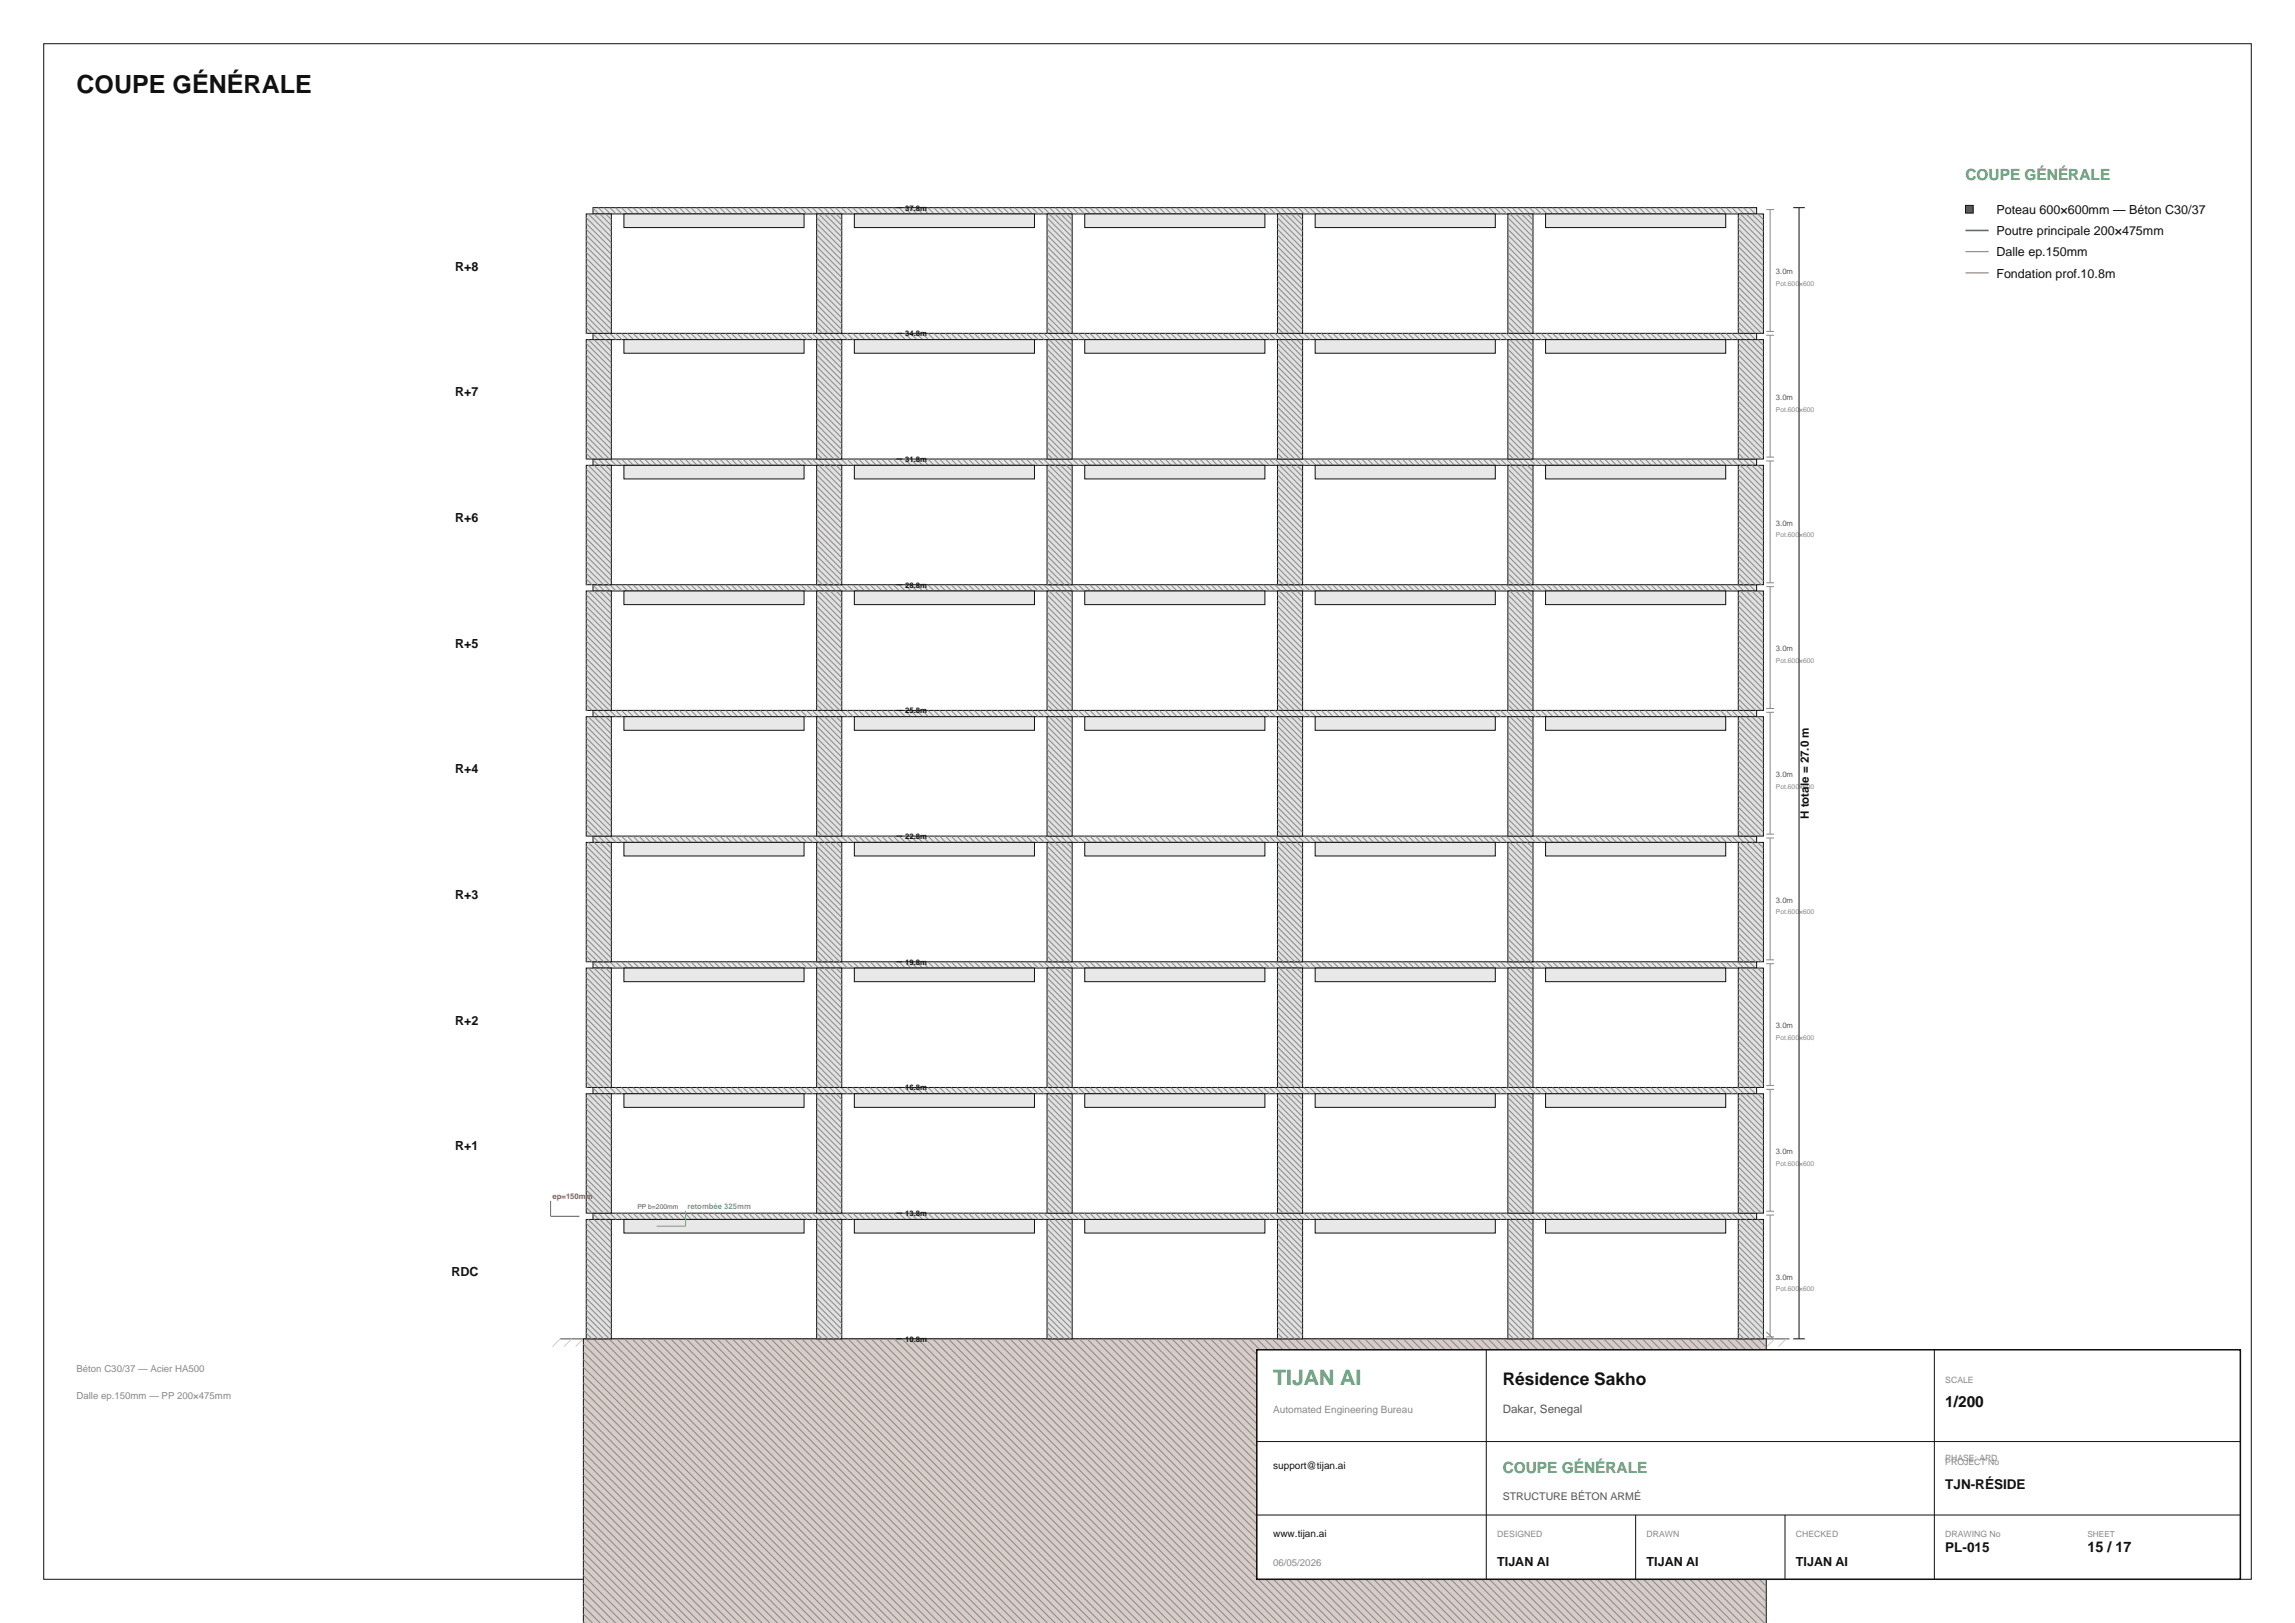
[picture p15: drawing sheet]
<svg xmlns="http://www.w3.org/2000/svg" width="420mm" height="297mm" viewBox="0 0 420 297" stroke-linecap="round" stroke-linejoin="round" font-family="sans-serif">
<defs><g id="words">
<text font-size="4.6" fill="#111" x="14" y="17">COUPE GÉNÉRALE</text>
<text font-size="3.9" fill="#43a956" x="233" y="253.5">TIJAN AI</text>
<text font-size="3.2" fill="#111" x="275" y="253.5">Résidence Sakho</text>
<g font-size="2.8" fill="#43a956">
<text x="359.7" y="33">COUPE GÉNÉRALE</text>
<text x="275" y="269.5">COUPE GÉNÉRALE</text>
</g>
<text font-size="2.8" fill="#111" x="356" y="257.5">1/200</text>
<text font-size="2.6" fill="#111" x="382" y="284">15 / 17</text>
<g font-size="2.5" fill="#111">
<text x="356" y="272.5">TJN-RÉSIDE</text>
<text x="356" y="284">PL-015</text>
</g>
<g font-size="2.3" fill="#111">
<text x="365.3" y="39.2">Poteau 600×600mm — Béton C30/37</text>
<text x="365.3" y="43.1">Poutre principale 200×475mm</text>
<text x="365.3" y="46.9">Dalle ep.150mm</text>
<text x="83.3" y="49.5">R+8</text>
<text x="365.3" y="50.8">Fondation prof.10.8m</text>
<text x="83.3" y="72.5">R+7</text>
<text x="83.3" y="95.5">R+6</text>
<text x="83.3" y="118.5">R+5</text>
<text x="83.3" y="141.5">R+4</text>
<text x="83.3" y="164.5">R+3</text>
<text x="83.3" y="187.5">R+2</text>
<text x="83.3" y="210.5">R+1</text>
<text x="82.6" y="233.5">RDC</text>
<text x="274" y="286.5">TIJAN AI</text>
<text x="301.3" y="286.5">TIJAN AI</text>
<text x="328.7" y="286.5">TIJAN AI</text>
</g>
<text font-size="2.1" fill="#111" x="331" y="149.9" transform="rotate(-90 331 149.9)">H totale = 27.0 m</text>
<text font-size="2.1" fill="#555" x="275" y="258.5">Dakar, Senegal</text>
<text font-size="1.9" fill="#555" x="275" y="274.5">STRUCTURE BÉTON ARMÉ</text>
<g font-size="1.8" fill="#888">
<text x="14" y="251">Béton C30/37 — Acier HA500</text>
<text x="14" y="256">Dalle ep.150mm — PP 200×475mm</text>
<text x="233" y="258.5">Automated Engineering Bureau</text>
<text x="233" y="286.5">06/05/2026</text>
</g>
<g font-size="1.8" fill="#111">
<text x="233" y="268.8">support@tijan.ai</text>
<text x="233" y="281.2">www.tijan.ai</text>
</g>
<g font-size="1.6" fill="#888">
<text x="356" y="253">SCALE</text>
<text x="356" y="267.3">PHASE: APD</text>
<text x="356" y="268">PROJECT No</text>
<text x="274" y="281.2">DESIGNED</text>
<text x="301.3" y="281.2">DRAWN</text>
<text x="328.7" y="281.2">CHECKED</text>
<text x="356" y="281.2">DRAWING No</text>
</g>
<text font-size="1.5" fill="#888" x="382" y="281.2">SHEET</text>
<g font-size="1.4" fill="#111">
<text x="165.6" y="38.5">37.8m</text>
<text x="165.6" y="61.5">34.8m</text>
<text x="165.6" y="84.5">31.8m</text>
<text x="165.6" y="107.5">28.8m</text>
<text x="165.6" y="130.5">25.8m</text>
<text x="165.6" y="153.5">22.8m</text>
<text x="165.6" y="176.5">19.8m</text>
<text x="165.6" y="199.5">16.8m</text>
<text x="165.6" y="222.5">13.8m</text>
<text x="165.6" y="245.5">10.8m</text>
</g>
<g font-size="1.4" fill="#555">
<text x="325" y="50.2">3.0m</text>
<text x="325" y="73.2">3.0m</text>
<text x="325" y="96.2">3.0m</text>
<text x="325" y="119.2">3.0m</text>
<text x="325" y="142.2">3.0m</text>
<text x="325" y="165.2">3.0m</text>
<text x="325" y="188.2">3.0m</text>
<text x="325" y="211.2">3.0m</text>
<text x="325" y="234.2">3.0m</text>
</g>
<text font-size="1.4" fill="#c33" x="101.1" y="219.4">ep=150mm</text>
<text font-size="1.4" fill="#2196f3" x="125.8" y="221.2">retombée 325mm</text>
<g font-size="1.2" fill="#888">
<text x="325" y="52.3">Pot.600×600</text>
<text x="325" y="75.3">Pot.600×600</text>
<text x="325" y="98.3">Pot.600×600</text>
<text x="325" y="121.3">Pot.600×600</text>
<text x="325" y="144.3">Pot.600×600</text>
<text x="325" y="167.3">Pot.600×600</text>
<text x="325" y="190.3">Pot.600×600</text>
<text x="325" y="213.3">Pot.600×600</text>
<text x="325" y="236.3">Pot.600×600</text>
</g>
<text font-size="1.2" fill="#555" x="116.6" y="221.3">PP b=200mm</text>
</g></defs>
<path d="M8 8h404v281h-404z" fill="none" stroke="#111" stroke-width=".18"/>
<path d="M102.5 245h225" fill="none" stroke="#888" stroke-width=".28"/>
<g fill="none" stroke="#ccc" stroke-width=".18">
<path d="M102.5 245l-1.4 1.4M104.6 245l-1.4 1.4M106.8 245l-1.5 1.4M108.9 245l-1.4 1.4M111 245l-1.4 1.4M113.1 245l-1.4 1.4M115.2 245l-1.4 1.4M117.3 245l-1.4 1.4M119.5 245l-1.5 1.4M121.6 245l-1.4 1.4M123.7 245l-1.4 1.4M125.8 245l-1.4 1.4"/>
<path d="M127.9 245l-1.4 1.4M130 245l-1.4 1.4M132.2 245l-1.5 1.4M134.3 245l-1.4 1.4M136.4 245l-1.4 1.4M138.5 245l-1.4 1.4M140.6 245l-1.4 1.4M142.7 245l-1.4 1.4M144.9 245l-1.5 1.4M147 245l-1.4 1.4M149.1 245l-1.4 1.4M151.2 245l-1.4 1.4"/>
<path d="M153.3 245l-1.4 1.4M155.4 245l-1.4 1.4M157.6 245l-1.5 1.4M159.7 245l-1.4 1.4M161.8 245l-1.4 1.4M163.9 245l-1.4 1.4M166 245l-1.4 1.4M168.1 245l-1.4 1.4M170.3 245l-1.5 1.4M172.4 245l-1.4 1.4M174.5 245l-1.4 1.4M176.6 245l-1.4 1.4"/>
<path d="M178.7 245l-1.4 1.4M180.8 245l-1.4 1.4M183 245l-1.5 1.4M185.1 245l-1.4 1.4M187.2 245l-1.4 1.4M189.3 245l-1.4 1.4M191.4 245l-1.4 1.4M193.5 245l-1.4 1.4M195.7 245l-1.5 1.4M197.8 245l-1.4 1.4M199.9 245l-1.4 1.4M202 245l-1.4 1.4"/>
<path d="M204.1 245l-1.4 1.4M206.2 245l-1.4 1.4M208.4 245l-1.5 1.4M210.5 245l-1.4 1.4M212.6 245l-1.4 1.4M214.7 245l-1.4 1.4M216.8 245l-1.4 1.4M218.9 245l-1.4 1.4M221.1 245l-1.5 1.4M223.2 245l-1.4 1.4M225.3 245l-1.4 1.4M227.4 245l-1.4 1.4"/>
<path d="M229.5 245l-1.4 1.4M231.6 245l-1.4 1.4M233.8 245l-1.5 1.4M235.9 245l-1.4 1.4M238 245l-1.4 1.4M240.1 245l-1.4 1.4M242.2 245l-1.4 1.4M244.3 245l-1.4 1.4M246.5 245l-1.5 1.4M248.6 245l-1.4 1.4M250.7 245l-1.4 1.4M252.8 245l-1.4 1.4"/>
<path d="M254.9 245l-1.4 1.4M257 245l-1.4 1.4M259.2 245l-1.5 1.4M261.3 245l-1.4 1.4M263.4 245l-1.4 1.4M265.5 245l-1.4 1.4M267.6 245l-1.4 1.4M269.7 245l-1.4 1.4M271.9 245l-1.5 1.4M274 245l-1.4 1.4M276.1 245l-1.4 1.4M278.2 245l-1.4 1.4"/>
<path d="M280.3 245l-1.4 1.4M282.4 245l-1.4 1.4M284.6 245l-1.5 1.4M286.7 245l-1.4 1.4M288.8 245l-1.4 1.4M290.9 245l-1.4 1.4M293 245l-1.4 1.4M295.1 245l-1.4 1.4M297.3 245l-1.5 1.4M299.4 245l-1.4 1.4M301.5 245l-1.4 1.4M303.6 245l-1.4 1.4"/>
<path d="M305.7 245l-1.4 1.4M307.8 245l-1.4 1.4M310 245l-1.5 1.4M312.1 245l-1.4 1.4M314.2 245l-1.4 1.4M316.3 245l-1.4 1.4M318.4 245l-1.4 1.4M320.5 245l-1.4 1.4M322.7 245l-1.5 1.4M324.8 245l-1.4 1.4M326.9 245l-1.4 1.4"/>
</g>
<path d="M106.8 245h216.4v52.1h-216.4z" fill-rule="evenodd" fill="#d7ccc8" stroke="#111" stroke-width=".18"/>
<g fill="none" stroke="#888" stroke-width=".18">
<path d="M106.8 258.7l38.4 38.4M106.8 257.2l39.8 39.9M106.8 255.8l41.2 41.3M106.8 254.4l42.6 42.7M106.8 253l44 44.1M106.8 251.6l45.4 45.5M106.8 250.2l46.8 46.9M106.8 248.8l48.2 48.3M106.8 247.4l49.6 49.7M106.8 246l51.1 51.1M107.2 245l52.1 52.1M108.6 245l52.1 52.1"/>
<path d="M110 245l52.1 52.1M111.5 245l52 52.1M112.9 245l52 52.1M114.3 245l52 52.1M115.7 245l52 52.1M117.1 245l52 52.1M118.5 245l52.1 52.1M119.9 245l52.1 52.1M121.3 245l52.1 52.1M122.7 245l52.1 52.1M124.2 245l52 52.1M125.6 245l52 52.1"/>
<path d="M127 245l52 52.1M128.4 245l52 52.1M129.8 245l52 52.1M131.2 245l52.1 52.1M132.6 245l52.1 52.1M134 245l52.1 52.1M135.4 245l52.1 52.1M136.9 245l52 52.1M138.3 245l52 52.1M139.7 245l52 52.1M141.1 245l52 52.1M142.5 245l52 52.1"/>
<path d="M143.9 245l52.1 52.1M145.3 245l52.1 52.1M146.7 245l52.1 52.1M148.1 245l52.1 52.1M149.6 245l52 52.1M151 245l52 52.1M152.4 245l52 52.1M153.8 245l52 52.1M155.2 245l52 52.1M156.6 245l52.1 52.1M158 245l52.1 52.1M159.4 245l52.1 52.1"/>
<path d="M160.8 245l52.1 52.1M162.3 245l52 52.1M163.7 245l52 52.1M165.1 245l52 52.1M166.5 245l52 52.1M167.9 245l52 52.1M169.3 245l52.1 52.1M170.7 245l52.1 52.1M172.1 245l52.1 52.1M173.5 245l52.1 52.1M175 245l52 52.1M176.4 245l52 52.1"/>
<path d="M177.8 245l52 52.1M179.2 245l52 52.1M180.6 245l52 52.1M182 245l52.1 52.1M183.4 245l52.1 52.1M184.8 245l52.1 52.1M186.2 245l52.1 52.1M187.7 245l52 52.1M189.1 245l52 52.1M190.5 245l52 52.1M191.9 245l52 52.1M193.3 245l52 52.1"/>
<path d="M194.7 245l52.1 52.1M196.1 245l52.1 52.1M197.5 245l52.1 52.1M198.9 245l52.1 52.1M200.4 245l52 52.1M201.8 245l52 52.1M203.2 245l52 52.1M204.6 245l52 52.1M206 245l52 52.1M207.4 245l52.1 52.1M208.8 245l52.1 52.1M210.2 245l52.1 52.1"/>
<path d="M211.6 245l52.1 52.1M213.1 245l52 52.1M214.5 245l52 52.1M215.9 245l52 52.1M217.3 245l52 52.1M218.7 245l52 52.1M220.1 245l52.1 52.1M221.5 245l52.1 52.1M222.9 245l52.1 52.1M224.3 245l52.1 52.1M225.8 245l52 52.1M227.2 245l52 52.1"/>
<path d="M228.6 245l52 52.1M230 245l52 52.1M231.4 245l52 52.1M232.8 245l52.1 52.1M234.2 245l52.1 52.1M235.6 245l52.1 52.1M237 245l52.1 52.1M238.5 245l52 52.1M239.9 245l52 52.1M241.3 245l52 52.1M242.7 245l52 52.1M244.1 245l52 52.1"/>
<path d="M245.5 245l52.1 52.1M246.9 245l52.1 52.1M248.3 245l52.1 52.1M249.7 245l52.1 52.1M251.2 245l52 52.1M252.6 245l52 52.1M254 245l52 52.1M255.4 245l52 52.1M256.8 245l52 52.1M258.2 245l52.1 52.1M259.6 245l52.1 52.1M261 245l52.1 52.1"/>
<path d="M262.4 245l52.1 52.1M263.9 245l52 52.1M265.3 245l52 52.1M266.7 245l52 52.1M268.1 245l52 52.1M269.5 245l52 52.1M270.9 245l52.1 52.1M272.3 245l50.9 50.9M273.7 245l49.5 49.5M275.1 245l48.1 48.1M276.6 245l46.6 46.7M278 245l45.2 45.3"/>
<path d="M279.4 245l43.8 43.9M280.8 245l42.4 42.5M282.2 245l41 41M283.6 245l39.6 39.6M285 245l38.2 38.2M286.4 245l36.8 36.8M287.8 245l35.4 35.4M289.3 245l33.9 34M290.7 245l32.5 32.6M292.1 245l31.1 31.2M293.5 245l29.7 29.8M294.9 245l28.3 28.3"/>
<path d="M296.3 245l26.9 26.9M297.7 245l25.5 25.5M299.1 245l24.1 24.1M300.5 245l22.7 22.7M302 245l21.2 21.3M303.4 245l19.8 19.9M304.8 245l18.4 18.5M306.2 245l17 17.1M307.6 245l15.6 15.6M309 245l14.2 14.2M310.4 245l12.8 12.8M311.8 245l11.4 11.4"/>
<path d="M313.2 245l10 10M314.7 245l8.5 8.6M316.1 245l7.1 7.2M317.5 245l5.7 5.8M318.9 245l4.3 4.4M320.3 245l2.9 2.9M321.7 245l1.5 1.5M323.1 245l.1 .1M323.2 243.7l1.3 1.3M106.8 279.8l17.2 17.3M106.8 278.4l18.6 18.7M106.8 277l20 20.1"/>
<path d="M106.8 275.6l21.4 21.5M106.8 274.2l22.8 22.9M106.8 272.8l24.2 24.3M106.8 271.4l25.7 25.7M106.8 269.9l27.1 27.2M106.8 268.5l28.5 28.6M106.8 267.1l29.9 30M106.8 265.7l31.3 31.4M106.8 264.3l32.7 32.8M106.8 262.9l34.1 34.2M106.8 261.5l35.5 35.6M106.8 260.1l36.9 37"/>
<path d="M106.8 296.8l.3 .3M106.8 295.3l1.7 1.8M106.8 293.9l3.1 3.2M106.8 292.5l4.5 4.6M106.8 291.1l5.9 6M106.8 289.7l7.3 7.4M106.8 288.3l8.7 8.8M106.8 286.9l10.1 10.2M106.8 285.5l11.5 11.6M106.8 284.1l13 13M106.8 282.6l14.4 14.5M106.8 281.2l15.8 15.9"/>
</g>
<path d="M108.5 222h213v1.1h-213z" fill-rule="evenodd" fill="#e8e8e8" stroke="#111" stroke-width=".18"/>
<g fill="none" stroke="#888" stroke-width=".18">
<path d="M108.5 223.1h.1M108.5 222.1l1.1 1M109.5 222l1.1 1.1M110.6 222l1.1 1.1M111.6 222l1.2 1.1M112.7 222l1.1 1.1M113.7 222l1.2 1.1M114.8 222l1.1 1.1M115.8 222l1.2 1.1M116.9 222l1.1 1.1M118 222l1.1 1.1M119 222l1.2 1.1"/>
<path d="M120.1 222l1.1 1.1M121.1 222l1.2 1.1M122.2 222l1.1 1.1M123.3 222l1.1 1.1M124.3 222l1.2 1.1M125.4 222l1.1 1.1M126.4 222l1.2 1.1M127.5 222l1.1 1.1M128.5 222l1.2 1.1M129.6 222l1.1 1.1M130.7 222l1.1 1.1M131.7 222l1.2 1.1"/>
<path d="M132.8 222l1.1 1.1M133.8 222l1.2 1.1M134.9 222l1.1 1.1M136 222l1.1 1.1M137 222l1.2 1.1M138.1 222l1.1 1.1M139.1 222l1.2 1.1M140.2 222l1.1 1.1M141.2 222l1.2 1.1M142.3 222l1.1 1.1M143.4 222l1.1 1.1M144.4 222l1.2 1.1"/>
<path d="M145.5 222l1.1 1.1M146.5 222l1.2 1.1M147.6 222l1.1 1.1M148.7 222l1.1 1.1M149.7 222l1.2 1.1M150.8 222l1.1 1.1M151.8 222l1.2 1.1M152.9 222l1.1 1.1M153.9 222l1.2 1.1M155 222l1.1 1.1M156.1 222l1.1 1.1M157.1 222l1.2 1.1"/>
<path d="M158.2 222l1.1 1.1M159.2 222l1.2 1.1M160.3 222l1.1 1.1M161.4 222l1.1 1.1M162.4 222l1.2 1.1M163.5 222l1.1 1.1M164.5 222l1.2 1.1M165.6 222l1.1 1.1M166.6 222l1.2 1.1M167.7 222l1.1 1.1M168.8 222l1.1 1.1M169.8 222l1.2 1.1"/>
<path d="M170.9 222l1.1 1.1M171.9 222l1.2 1.1M173 222l1.1 1.1M174.1 222l1.1 1.1M175.1 222l1.2 1.1M176.2 222l1.1 1.1M177.2 222l1.2 1.1M178.3 222l1.1 1.1M179.3 222l1.2 1.1M180.4 222l1.1 1.1M181.5 222l1.1 1.1M182.5 222l1.2 1.1"/>
<path d="M183.6 222l1.1 1.1M184.6 222l1.2 1.1M185.7 222l1.1 1.1M186.8 222l1.1 1.1M187.8 222l1.2 1.1M188.9 222l1.1 1.1M189.9 222l1.2 1.1M191 222l1.1 1.1M192 222l1.2 1.1M193.1 222l1.1 1.1M194.2 222l1.1 1.1M195.2 222l1.2 1.1"/>
<path d="M196.3 222l1.1 1.1M197.3 222l1.2 1.1M198.4 222l1.1 1.1M199.5 222l1.1 1.1M200.5 222l1.2 1.1M201.6 222l1.1 1.1M202.6 222l1.2 1.1M203.7 222l1.1 1.1M204.7 222l1.2 1.1M205.8 222l1.1 1.1M206.9 222l1.1 1.1M207.9 222l1.2 1.1"/>
<path d="M209 222l1.1 1.1M210 222l1.2 1.1M211.1 222l1.1 1.1M212.2 222l1.1 1.1M213.2 222l1.2 1.1M214.3 222l1.1 1.1M215.3 222l1.2 1.1M216.4 222l1.1 1.1M217.4 222l1.2 1.1M218.5 222l1.1 1.1M219.6 222l1.1 1.1M220.6 222l1.2 1.1"/>
<path d="M221.7 222l1.1 1.1M222.7 222l1.2 1.1M223.8 222l1.1 1.1M224.9 222l1.1 1.1M225.9 222l1.2 1.1M227 222l1.1 1.1M228 222l1.2 1.1M229.1 222l1.1 1.1M230.1 222l1.2 1.1M231.2 222l1.1 1.1M232.3 222l1.1 1.1M233.3 222l1.2 1.1"/>
<path d="M234.4 222l1.1 1.1M235.4 222l1.2 1.1M236.5 222l1.1 1.1M237.6 222l1.1 1.1M238.6 222l1.2 1.1M239.7 222l1.1 1.1M240.7 222l1.2 1.1M241.8 222l1.1 1.1M242.8 222l1.2 1.1M243.9 222l1.1 1.1M245 222l1.1 1.1M246 222l1.2 1.1"/>
<path d="M247.1 222l1.1 1.1M248.1 222l1.2 1.1M249.2 222l1.1 1.1M250.3 222l1.1 1.1M251.3 222l1.2 1.1M252.4 222l1.1 1.1M253.4 222l1.2 1.1M254.5 222l1.1 1.1M255.5 222l1.2 1.1M256.6 222l1.1 1.1M257.7 222l1.1 1.1M258.7 222l1.2 1.1"/>
<path d="M259.8 222l1.1 1.1M260.8 222l1.2 1.1M261.9 222l1.1 1.1M263 222l1.1 1.1M264 222l1.2 1.1M265.1 222l1.1 1.1M266.1 222l1.2 1.1M267.2 222l1.1 1.1M268.2 222l1.2 1.1M269.3 222l1.1 1.1M270.4 222l1.1 1.1M271.4 222l1.2 1.1"/>
<path d="M272.5 222l1.1 1.1M273.5 222l1.2 1.1M274.6 222l1.1 1.1M275.7 222l1.1 1.1M276.7 222l1.2 1.1M277.8 222l1.1 1.1M278.8 222l1.2 1.1M279.9 222l1.1 1.1M280.9 222l1.2 1.1M282 222l1.1 1.1M283.1 222l1.1 1.1M284.1 222l1.2 1.1"/>
<path d="M285.2 222l1.1 1.1M286.2 222l1.2 1.1M287.3 222l1.1 1.1M288.4 222l1.1 1.1M289.4 222l1.2 1.1M290.5 222l1.1 1.1M291.5 222l1.2 1.1M292.6 222l1.1 1.1M293.6 222l1.2 1.1M294.7 222l1.1 1.1M295.8 222l1.1 1.1M296.8 222l1.2 1.1"/>
<path d="M297.9 222l1.1 1.1M298.9 222l1.2 1.1M300 222l1.1 1.1M301.1 222l1.1 1.1M302.1 222l1.2 1.1M303.2 222l1.1 1.1M304.2 222l1.2 1.1M305.3 222l1.1 1.1M306.3 222l1.2 1.1M307.4 222l1.1 1.1M308.5 222l1.1 1.1M309.5 222l1.2 1.1"/>
<path d="M310.6 222l1.1 1.1M311.6 222l1.2 1.1M312.7 222l1.1 1.1M313.8 222l1.1 1.1M314.8 222l1.2 1.1M315.9 222l1.1 1.1M316.9 222l1.2 1.1M318 222l1.1 1.1M319 222l1.2 1.1M320.1 222l1.1 1.1"/>
</g>
<path d="M107.3 223.1h4.6v21.9h-4.6z" fill-rule="evenodd" fill="#e0e0e0" stroke="#111" stroke-width=".18"/>
<g fill="none" stroke="#888" stroke-width=".18">
<path d="M107.3 239.7l4.6 4.6M107.3 238.6l4.6 4.7M107.3 237.6l4.6 4.6M107.3 236.5l4.6 4.6M107.3 235.5l4.6 4.6M107.3 234.4l4.6 4.6M107.3 233.4l4.6 4.6M107.3 232.3l4.6 4.6M107.3 231.2l4.6 4.6M107.3 230.2l4.6 4.6M107.3 229.1l4.6 4.6M107.3 228.1l4.6 4.6"/>
<path d="M107.3 227l4.6 4.6M107.3 225.9l4.6 4.7M107.3 224.9l4.6 4.6M107.3 223.8l4.6 4.6M107.7 223.1l4.2 4.3M108.7 223.1l3.2 3.2M109.8 223.1l2.1 2.2M110.8 223.1l1.1 1.1M107.3 245h.1M107.3 243.9l1 1.1M107.3 242.9l2.1 2.1M107.3 241.8l3.2 3.2"/>
<path d="M107.3 240.8l4.2 4.2"/>
</g>
<path d="M149.4 223.1h4.6v21.9h-4.6z" fill-rule="evenodd" fill="#e0e0e0" stroke="#111" stroke-width=".18"/>
<g fill="none" stroke="#888" stroke-width=".18">
<path d="M149.4 239.7l4.7 4.6M149.4 238.6l4.7 4.7M149.4 237.6l4.7 4.6M149.4 236.5l4.7 4.6M149.4 235.5l4.7 4.6M149.4 234.4l4.7 4.6M149.4 233.4l4.7 4.6M149.4 232.3l4.7 4.6M149.4 231.2l4.7 4.6M149.4 230.2l4.7 4.6M149.4 229.1l4.7 4.6M149.4 228.1l4.7 4.6"/>
<path d="M149.4 227l4.7 4.6M149.4 225.9l4.7 4.7M149.4 224.9l4.7 4.6M149.4 223.8l4.7 4.6M149.8 223.1l4.3 4.3M150.9 223.1l3.2 3.2M151.9 223.1l2.2 2.2M153 223.1l1.1 1.1M149.4 245h.1M149.4 243.9l1.1 1.1M149.4 242.9l2.2 2.1M149.4 241.8l3.2 3.2"/>
<path d="M149.4 240.8l4.3 4.2"/>
</g>
<path d="M191.6 223.1h4.6v21.9h-4.6z" fill-rule="evenodd" fill="#e0e0e0" stroke="#111" stroke-width=".18"/>
<g fill="none" stroke="#888" stroke-width=".18">
<path d="M191.6 239.7l4.6 4.6M191.6 238.6l4.6 4.7M191.6 237.6l4.6 4.6M191.6 236.5l4.6 4.6M191.6 235.5l4.6 4.6M191.6 234.4l4.6 4.6M191.6 233.4l4.6 4.6M191.6 232.3l4.6 4.6M191.6 231.2l4.6 4.6M191.6 230.2l4.6 4.6M191.6 229.1l4.6 4.6M191.6 228.1l4.6 4.6"/>
<path d="M191.6 227l4.6 4.6M191.6 225.9l4.6 4.7M191.6 224.9l4.6 4.6M191.6 223.8l4.6 4.6M192 223.1l4.2 4.3M193 223.1l3.2 3.2M194.1 223.1l2.1 2.2M195.2 223.1l1 1.1M191.6 245h.1M191.6 243.9l1.1 1.1M191.6 242.9l2.1 2.1M191.6 241.8l3.2 3.2"/>
<path d="M191.6 240.8l4.3 4.2"/>
</g>
<path d="M233.8 223.1h4.6v21.9h-4.6z" fill-rule="evenodd" fill="#e0e0e0" stroke="#111" stroke-width=".18"/>
<g fill="none" stroke="#888" stroke-width=".18">
<path d="M233.8 239.7l4.6 4.6M233.8 238.6l4.6 4.7M233.8 237.6l4.6 4.6M233.8 236.5l4.6 4.6M233.8 235.5l4.6 4.6M233.8 234.4l4.6 4.6M233.8 233.4l4.6 4.6M233.8 232.3l4.6 4.6M233.8 231.2l4.6 4.6M233.8 230.2l4.6 4.6M233.8 229.1l4.6 4.6M233.8 228.1l4.6 4.6"/>
<path d="M233.8 227l4.6 4.6M233.8 225.9l4.6 4.7M233.8 224.9l4.6 4.6M233.8 223.8l4.6 4.6M234.2 223.1l4.2 4.3M235.2 223.1l3.2 3.2M236.3 223.1l2.1 2.2M237.3 223.1l1.1 1.1M233.8 245h.1M233.8 243.9l1 1.1M233.8 242.9l2.1 2.1M233.8 241.8l3.2 3.2"/>
<path d="M233.8 240.8l4.2 4.2"/>
</g>
<path d="M276 223.1h4.6v21.9h-4.6z" fill-rule="evenodd" fill="#e0e0e0" stroke="#111" stroke-width=".18"/>
<g fill="none" stroke="#888" stroke-width=".18">
<path d="M276 239.7l4.5 4.6M276 238.6l4.5 4.7M276 237.6l4.5 4.6M276 236.5l4.5 4.6M276 235.5l4.5 4.6M276 234.4l4.5 4.6M276 233.4l4.5 4.6M276 232.3l4.5 4.6M276 231.2l4.5 4.6M276 230.2l4.5 4.6M276 229.1l4.5 4.6M276 228.1l4.5 4.6"/>
<path d="M276 227l4.5 4.6M276 225.9l4.5 4.7M276 224.9l4.5 4.6M276 223.8l4.5 4.6M276.3 223.1l4.2 4.3M277.4 223.1l3.1 3.2M278.4 223.1l2.1 2.2M279.5 223.1l1 1.1M276 245h.1M276 243.9l1 1.1M276 242.9l2.1 2.1M276 241.8l3.1 3.2"/>
<path d="M276 240.8l4.2 4.2"/>
</g>
<path d="M318.1 223.1h4.6v21.9h-4.6z" fill-rule="evenodd" fill="#e0e0e0" stroke="#111" stroke-width=".18"/>
<g fill="none" stroke="#888" stroke-width=".18">
<path d="M318.1 239.7l4.6 4.6M318.1 238.6l4.6 4.7M318.1 237.6l4.6 4.6M318.1 236.5l4.6 4.6M318.1 235.5l4.6 4.6M318.1 234.4l4.6 4.6M318.1 233.4l4.6 4.6M318.1 232.3l4.6 4.6M318.1 231.2l4.6 4.6M318.1 230.2l4.6 4.6M318.1 229.1l4.6 4.6M318.1 228.1l4.6 4.6"/>
<path d="M318.1 227l4.6 4.6M318.1 225.9l4.6 4.7M318.1 224.9l4.6 4.6M318.1 223.8l4.6 4.6M318.5 223.1l4.2 4.3M319.5 223.1l3.2 3.2M320.6 223.1l2.1 2.2M321.7 223.1l1 1.1M318.1 245h.1M318.1 243.9l1.1 1.1M318.1 242.9l2.1 2.1M318.1 241.8l3.2 3.2"/>
<path d="M318.1 240.8l4.2 4.2"/>
</g>
<g fill="#e8e8e8" stroke="#111" stroke-width=".18">
<path d="M114.2 223.1h33v2.5h-33z" fill-rule="evenodd"/>
<path d="M156.4 223.1h32.9v2.5h-32.9z" fill-rule="evenodd"/>
<path d="M198.5 223.1h33v2.5h-33z" fill-rule="evenodd"/>
<path d="M240.7 223.1h33v2.5h-33z" fill-rule="evenodd"/>
<path d="M282.8 223.1h33v2.5h-33z" fill-rule="evenodd"/>
</g>
<path d="M323.2 222.4h1.4M323.9 222.4v22.2M323.2 244.6h1.4" fill="none" stroke="#888" stroke-width=".18"/>
<path d="M108.5 199h213v1.2h-213z" fill-rule="evenodd" fill="#e8e8e8" stroke="#111" stroke-width=".18"/>
<g fill="none" stroke="#888" stroke-width=".18">
<path d="M108.5 199.1l1.1 1.1M109.5 199l1.1 1.2M110.6 199l1.1 1.2M111.6 199l1.2 1.2M112.7 199l1.1 1.2M113.7 199l1.2 1.2M114.8 199l1.1 1.2M115.8 199l1.2 1.2M116.9 199l1.1 1.2M118 199l1.1 1.2M119 199l1.2 1.2M120.1 199l1.1 1.2"/>
<path d="M121.1 199l1.2 1.2M122.2 199l1.1 1.2M123.3 199l1.1 1.2M124.3 199l1.2 1.2M125.4 199l1.1 1.2M126.4 199l1.2 1.2M127.5 199l1.1 1.2M128.5 199l1.2 1.2M129.6 199l1.1 1.2M130.7 199l1.1 1.2M131.7 199l1.2 1.2M132.8 199l1.1 1.2"/>
<path d="M133.8 199l1.2 1.2M134.9 199l1.1 1.2M136 199l1.1 1.2M137 199l1.2 1.2M138.1 199l1.1 1.2M139.1 199l1.2 1.2M140.2 199l1.1 1.2M141.2 199l1.2 1.2M142.3 199l1.1 1.2M143.4 199l1.1 1.2M144.4 199l1.2 1.2M145.5 199l1.1 1.2"/>
<path d="M146.5 199l1.2 1.2M147.6 199l1.1 1.2M148.7 199l1.1 1.2M149.7 199l1.2 1.2M150.8 199l1.1 1.2M151.8 199l1.2 1.2M152.9 199l1.1 1.2M153.9 199l1.2 1.2M155 199l1.1 1.2M156.1 199l1.1 1.2M157.1 199l1.2 1.2M158.2 199l1.1 1.2"/>
<path d="M159.2 199l1.2 1.2M160.3 199l1.1 1.2M161.4 199l1.1 1.2M162.4 199l1.2 1.2M163.5 199l1.1 1.2M164.5 199l1.2 1.2M165.6 199l1.1 1.2M166.6 199l1.2 1.2M167.7 199l1.1 1.2M168.8 199l1.1 1.2M169.8 199l1.2 1.2M170.9 199l1.1 1.2"/>
<path d="M171.9 199l1.2 1.2M173 199l1.1 1.2M174.1 199l1.1 1.2M175.1 199l1.2 1.2M176.2 199l1.1 1.2M177.2 199l1.2 1.2M178.3 199l1.1 1.2M179.3 199l1.2 1.2M180.4 199l1.1 1.2M181.5 199l1.1 1.2M182.5 199l1.2 1.2M183.6 199l1.1 1.2"/>
<path d="M184.6 199l1.2 1.2M185.7 199l1.1 1.2M186.8 199l1.1 1.2M187.8 199l1.2 1.2M188.9 199l1.1 1.2M189.9 199l1.2 1.2M191 199l1.1 1.2M192 199l1.2 1.2M193.1 199l1.1 1.2M194.2 199l1.1 1.2M195.2 199l1.2 1.2M196.3 199l1.1 1.2"/>
<path d="M197.3 199l1.2 1.2M198.4 199l1.1 1.2M199.5 199l1.1 1.2M200.5 199l1.2 1.2M201.6 199l1.1 1.2M202.6 199l1.2 1.2M203.7 199l1.1 1.2M204.7 199l1.2 1.2M205.8 199l1.1 1.2M206.9 199l1.1 1.2M207.9 199l1.2 1.2M209 199l1.1 1.2"/>
<path d="M210 199l1.2 1.2M211.1 199l1.1 1.2M212.2 199l1.1 1.2M213.2 199l1.2 1.2M214.3 199l1.1 1.2M215.3 199l1.2 1.2M216.4 199l1.1 1.2M217.4 199l1.2 1.2M218.5 199l1.1 1.2M219.6 199l1.1 1.2M220.6 199l1.2 1.2M221.7 199l1.1 1.2"/>
<path d="M222.7 199l1.2 1.2M223.8 199l1.1 1.2M224.9 199l1.1 1.2M225.9 199l1.2 1.2M227 199l1.1 1.2M228 199l1.2 1.2M229.1 199l1.1 1.2M230.1 199l1.2 1.2M231.2 199l1.1 1.2M232.3 199l1.1 1.2M233.3 199l1.2 1.2M234.4 199l1.1 1.2"/>
<path d="M235.4 199l1.2 1.2M236.5 199l1.1 1.2M237.6 199l1.1 1.2M238.6 199l1.2 1.2M239.7 199l1.1 1.2M240.7 199l1.2 1.2M241.8 199l1.1 1.2M242.8 199l1.2 1.2M243.9 199l1.1 1.2M245 199l1.1 1.2M246 199l1.2 1.2M247.1 199l1.1 1.2"/>
<path d="M248.1 199l1.2 1.2M249.2 199l1.1 1.2M250.3 199l1.1 1.2M251.3 199l1.2 1.2M252.4 199l1.1 1.2M253.4 199l1.2 1.2M254.5 199l1.1 1.2M255.5 199l1.2 1.2M256.6 199l1.1 1.2M257.7 199l1.1 1.2M258.7 199l1.2 1.2M259.8 199l1.1 1.2"/>
<path d="M260.8 199l1.2 1.2M261.9 199l1.1 1.2M263 199l1.1 1.2M264 199l1.2 1.2M265.1 199l1.1 1.2M266.1 199l1.2 1.2M267.2 199l1.1 1.2M268.2 199l1.2 1.2M269.3 199l1.1 1.2M270.4 199l1.1 1.2M271.4 199l1.2 1.2M272.5 199l1.1 1.2"/>
<path d="M273.5 199l1.2 1.2M274.6 199l1.1 1.2M275.7 199l1.1 1.2M276.7 199l1.2 1.2M277.8 199l1.1 1.2M278.8 199l1.2 1.2M279.9 199l1.1 1.2M280.9 199l1.2 1.2M282 199l1.1 1.2M283.1 199l1.1 1.2M284.1 199l1.2 1.2M285.2 199l1.1 1.2"/>
<path d="M286.2 199l1.2 1.2M287.3 199l1.1 1.2M288.4 199l1.1 1.2M289.4 199l1.2 1.2M290.5 199l1.1 1.2M291.5 199l1.2 1.2M292.6 199l1.1 1.2M293.6 199l1.2 1.2M294.7 199l1.1 1.2M295.8 199l1.1 1.2M296.8 199l1.2 1.2M297.9 199l1.1 1.2"/>
<path d="M298.9 199l1.2 1.2M300 199l1.1 1.2M301.1 199l1.1 1.2M302.1 199l1.2 1.2M303.2 199l1.1 1.2M304.2 199l1.2 1.2M305.3 199l1.1 1.2M306.3 199l1.2 1.2M307.4 199l1.1 1.2M308.5 199l1.1 1.2M309.5 199l1.2 1.2M310.6 199l1.1 1.2"/>
<path d="M311.6 199l1.2 1.2M312.7 199l1.1 1.2M313.8 199l1.1 1.2M314.8 199l1.2 1.2M315.9 199l1.1 1.2M316.9 199l1.2 1.2M318 199l1.1 1.2M319 199l1.2 1.2M320.1 199l1.1 1.2M108.5 200.2h.1"/>
</g>
<path d="M107.3 200.2h4.6v21.8h-4.6z" fill-rule="evenodd" fill="#e0e0e0" stroke="#111" stroke-width=".18"/>
<g fill="none" stroke="#888" stroke-width=".18">
<path d="M107.3 219.9l2.1 2.1M107.3 218.8l3.2 3.2M107.3 217.8l4.2 4.2M107.3 216.7l4.6 4.6M107.3 215.7l4.6 4.5M107.3 214.6l4.6 4.6M107.3 213.5l4.6 4.6M107.3 212.5l4.6 4.6M107.3 211.4l4.6 4.6M107.3 210.4l4.6 4.6M107.3 209.3l4.6 4.6M107.3 208.2l4.6 4.6"/>
<path d="M107.3 207.2l4.6 4.6M107.3 206.1l4.6 4.6M107.3 205.1l4.6 4.6M107.3 204l4.6 4.6M107.3 203l4.6 4.5M107.3 201.9l4.6 4.6M107.3 200.8l4.6 4.6M107.7 200.2l4.2 4.2M108.7 200.2l3.2 3.1M109.8 200.2l2.1 2.1M110.8 200.2l1.1 1M107.3 222h.1"/>
<path d="M107.3 220.9l1 1.1"/>
</g>
<path d="M149.4 200.2h4.6v21.8h-4.6z" fill-rule="evenodd" fill="#e0e0e0" stroke="#111" stroke-width=".18"/>
<g fill="none" stroke="#888" stroke-width=".18">
<path d="M149.4 219.9l2.2 2.1M149.4 218.8l3.2 3.2M149.4 217.8l4.3 4.2M149.4 216.7l4.7 4.6M149.4 215.7l4.7 4.5M149.4 214.6l4.7 4.6M149.4 213.5l4.7 4.6M149.4 212.5l4.7 4.6M149.4 211.4l4.7 4.6M149.4 210.4l4.7 4.6M149.4 209.3l4.7 4.6M149.4 208.2l4.7 4.6"/>
<path d="M149.4 207.2l4.7 4.6M149.4 206.1l4.7 4.6M149.4 205.1l4.7 4.6M149.4 204l4.7 4.6M149.4 203l4.7 4.5M149.4 201.9l4.7 4.6M149.4 200.8l4.7 4.6M149.8 200.2l4.3 4.2M150.9 200.2l3.2 3.1M151.9 200.2l2.2 2.1M153 200.2l1.1 1M149.4 222h.1"/>
<path d="M149.4 220.9l1.1 1.1"/>
</g>
<path d="M191.6 200.2h4.6v21.8h-4.6z" fill-rule="evenodd" fill="#e0e0e0" stroke="#111" stroke-width=".18"/>
<g fill="none" stroke="#888" stroke-width=".18">
<path d="M191.6 219.9l2.1 2.1M191.6 218.8l3.2 3.2M191.6 217.8l4.3 4.2M191.6 216.7l4.6 4.6M191.6 215.7l4.6 4.5M191.6 214.6l4.6 4.6M191.6 213.5l4.6 4.6M191.6 212.5l4.6 4.6M191.6 211.4l4.6 4.6M191.6 210.4l4.6 4.6M191.6 209.3l4.6 4.6M191.6 208.2l4.6 4.6"/>
<path d="M191.6 207.2l4.6 4.6M191.6 206.1l4.6 4.6M191.6 205.1l4.6 4.6M191.6 204l4.6 4.6M191.6 203l4.6 4.5M191.6 201.9l4.6 4.6M191.6 200.8l4.6 4.6M192 200.2l4.2 4.2M193 200.2l3.2 3.1M194.1 200.2l2.1 2.1M195.2 200.2l1 1M191.6 222h.1"/>
<path d="M191.6 220.9l1.1 1.1"/>
</g>
<path d="M233.8 200.2h4.6v21.8h-4.6z" fill-rule="evenodd" fill="#e0e0e0" stroke="#111" stroke-width=".18"/>
<g fill="none" stroke="#888" stroke-width=".18">
<path d="M233.8 219.9l2.1 2.1M233.8 218.8l3.2 3.2M233.8 217.8l4.2 4.2M233.8 216.7l4.6 4.6M233.8 215.7l4.6 4.5M233.8 214.6l4.6 4.6M233.8 213.5l4.6 4.6M233.8 212.5l4.6 4.6M233.8 211.4l4.6 4.6M233.8 210.4l4.6 4.6M233.8 209.3l4.6 4.6M233.8 208.2l4.6 4.6"/>
<path d="M233.8 207.2l4.6 4.6M233.8 206.1l4.6 4.6M233.8 205.1l4.6 4.6M233.8 204l4.6 4.6M233.8 203l4.6 4.5M233.8 201.9l4.6 4.6M233.8 200.8l4.6 4.6M234.2 200.2l4.2 4.2M235.2 200.2l3.2 3.1M236.3 200.2l2.1 2.1M237.3 200.2l1.1 1M233.8 222h.1"/>
<path d="M233.8 220.9l1 1.1"/>
</g>
<path d="M276 200.2h4.6v21.8h-4.6z" fill-rule="evenodd" fill="#e0e0e0" stroke="#111" stroke-width=".18"/>
<g fill="none" stroke="#888" stroke-width=".18">
<path d="M276 219.9l2.1 2.1M276 218.8l3.1 3.2M276 217.8l4.2 4.2M276 216.7l4.5 4.6M276 215.7l4.5 4.5M276 214.6l4.5 4.6M276 213.5l4.5 4.6M276 212.5l4.5 4.6M276 211.4l4.5 4.6M276 210.4l4.5 4.6M276 209.3l4.5 4.6M276 208.2l4.5 4.6"/>
<path d="M276 207.2l4.5 4.6M276 206.1l4.5 4.6M276 205.1l4.5 4.6M276 204l4.5 4.6M276 203l4.5 4.5M276 201.9l4.5 4.6M276 200.8l4.5 4.6M276.3 200.2l4.2 4.2M277.4 200.2l3.1 3.1M278.4 200.2l2.1 2.1M279.5 200.2l1 1M276 222h.1"/>
<path d="M276 220.9l1 1.1"/>
</g>
<path d="M318.1 200.2h4.6v21.8h-4.6z" fill-rule="evenodd" fill="#e0e0e0" stroke="#111" stroke-width=".18"/>
<g fill="none" stroke="#888" stroke-width=".18">
<path d="M318.1 219.9l2.1 2.1M318.1 218.8l3.2 3.2M318.1 217.8l4.2 4.2M318.1 216.7l4.6 4.6M318.1 215.7l4.6 4.5M318.1 214.6l4.6 4.6M318.1 213.5l4.6 4.6M318.1 212.5l4.6 4.6M318.1 211.4l4.6 4.6M318.1 210.4l4.6 4.6M318.1 209.3l4.6 4.6M318.1 208.2l4.6 4.6"/>
<path d="M318.1 207.2l4.6 4.6M318.1 206.1l4.6 4.6M318.1 205.1l4.6 4.6M318.1 204l4.6 4.6M318.1 203l4.6 4.5M318.1 201.9l4.6 4.6M318.1 200.8l4.6 4.6M318.5 200.2l4.2 4.2M319.5 200.2l3.2 3.1M320.6 200.2l2.1 2.1M321.7 200.2l1 1M318.1 222h.1"/>
<path d="M318.1 220.9l1.1 1.1"/>
</g>
<g fill="#e8e8e8" stroke="#111" stroke-width=".18">
<path d="M114.2 200.2h33v2.4h-33z" fill-rule="evenodd"/>
<path d="M156.4 200.2h32.9v2.4h-32.9z" fill-rule="evenodd"/>
<path d="M198.5 200.2h33v2.4h-33z" fill-rule="evenodd"/>
<path d="M240.7 200.2h33v2.4h-33z" fill-rule="evenodd"/>
<path d="M282.8 200.2h33v2.4h-33z" fill-rule="evenodd"/>
</g>
<path d="M323.2 199.4h1.4M323.9 199.4v22.2M323.2 221.6h1.4" fill="none" stroke="#888" stroke-width=".18"/>
<path d="M108.5 176h213v1.1h-213z" fill-rule="evenodd" fill="#e8e8e8" stroke="#111" stroke-width=".18"/>
<g fill="none" stroke="#888" stroke-width=".18">
<path d="M108.5 177.1h.1M108.5 176.1l1.1 1M109.5 176l1.1 1.1M110.6 176l1.1 1.1M111.6 176l1.2 1.1M112.7 176l1.1 1.1M113.7 176l1.2 1.1M114.8 176l1.1 1.1M115.8 176l1.2 1.1M116.9 176l1.1 1.1M118 176l1.1 1.1M119 176l1.2 1.1"/>
<path d="M120.1 176l1.1 1.1M121.1 176l1.2 1.1M122.2 176l1.1 1.1M123.3 176l1.1 1.1M124.3 176l1.2 1.1M125.4 176l1.1 1.1M126.4 176l1.2 1.1M127.5 176l1.1 1.1M128.5 176l1.2 1.1M129.6 176l1.1 1.1M130.7 176l1.1 1.1M131.7 176l1.2 1.1"/>
<path d="M132.8 176l1.1 1.1M133.8 176l1.2 1.1M134.9 176l1.1 1.1M136 176l1.1 1.1M137 176l1.2 1.1M138.1 176l1.1 1.1M139.1 176l1.2 1.1M140.2 176l1.1 1.1M141.2 176l1.2 1.1M142.3 176l1.1 1.1M143.4 176l1.1 1.1M144.4 176l1.2 1.1"/>
<path d="M145.5 176l1.1 1.1M146.5 176l1.2 1.1M147.6 176l1.1 1.1M148.7 176l1.1 1.1M149.7 176l1.2 1.1M150.8 176l1.1 1.1M151.8 176l1.2 1.1M152.9 176l1.1 1.1M153.9 176l1.2 1.1M155 176l1.1 1.1M156.1 176l1.1 1.1M157.1 176l1.2 1.1"/>
<path d="M158.2 176l1.1 1.1M159.2 176l1.2 1.1M160.3 176l1.1 1.1M161.4 176l1.1 1.1M162.4 176l1.2 1.1M163.5 176l1.1 1.1M164.5 176l1.2 1.1M165.6 176l1.1 1.1M166.6 176l1.2 1.1M167.7 176l1.1 1.1M168.8 176l1.1 1.1M169.8 176l1.2 1.1"/>
<path d="M170.9 176l1.1 1.1M171.9 176l1.2 1.1M173 176l1.1 1.1M174.1 176l1.1 1.1M175.1 176l1.2 1.1M176.2 176l1.1 1.1M177.2 176l1.2 1.1M178.3 176l1.1 1.1M179.3 176l1.2 1.1M180.4 176l1.1 1.1M181.5 176l1.1 1.1M182.5 176l1.2 1.1"/>
<path d="M183.6 176l1.1 1.1M184.6 176l1.2 1.1M185.7 176l1.1 1.1M186.8 176l1.1 1.1M187.8 176l1.2 1.1M188.9 176l1.1 1.1M189.9 176l1.2 1.1M191 176l1.1 1.1M192 176l1.2 1.1M193.1 176l1.1 1.1M194.2 176l1.1 1.1M195.2 176l1.2 1.1"/>
<path d="M196.3 176l1.1 1.1M197.3 176l1.2 1.1M198.4 176l1.1 1.1M199.5 176l1.1 1.1M200.5 176l1.2 1.1M201.6 176l1.1 1.1M202.6 176l1.2 1.1M203.7 176l1.1 1.1M204.7 176l1.2 1.1M205.8 176l1.1 1.1M206.9 176l1.1 1.1M207.9 176l1.2 1.1"/>
<path d="M209 176l1.1 1.1M210 176l1.2 1.1M211.1 176l1.1 1.1M212.2 176l1.1 1.1M213.2 176l1.2 1.1M214.3 176l1.1 1.1M215.3 176l1.2 1.1M216.4 176l1.1 1.1M217.4 176l1.2 1.1M218.5 176l1.1 1.1M219.6 176l1.1 1.1M220.6 176l1.2 1.1"/>
<path d="M221.7 176l1.1 1.1M222.7 176l1.2 1.1M223.8 176l1.1 1.1M224.9 176l1.1 1.1M225.9 176l1.2 1.1M227 176l1.1 1.1M228 176l1.2 1.1M229.1 176l1.1 1.1M230.1 176l1.2 1.1M231.2 176l1.1 1.1M232.3 176l1.1 1.1M233.3 176l1.2 1.1"/>
<path d="M234.4 176l1.1 1.1M235.4 176l1.2 1.1M236.5 176l1.1 1.1M237.6 176l1.1 1.1M238.6 176l1.2 1.1M239.7 176l1.1 1.1M240.7 176l1.2 1.1M241.8 176l1.1 1.1M242.8 176l1.2 1.1M243.9 176l1.1 1.1M245 176l1.1 1.1M246 176l1.2 1.1"/>
<path d="M247.1 176l1.1 1.1M248.1 176l1.2 1.1M249.2 176l1.1 1.1M250.3 176l1.1 1.1M251.3 176l1.2 1.1M252.4 176l1.1 1.1M253.4 176l1.2 1.1M254.5 176l1.1 1.1M255.5 176l1.2 1.1M256.6 176l1.1 1.1M257.7 176l1.1 1.1M258.7 176l1.2 1.1"/>
<path d="M259.8 176l1.1 1.1M260.8 176l1.2 1.1M261.9 176l1.1 1.1M263 176l1.1 1.1M264 176l1.2 1.1M265.1 176l1.1 1.1M266.1 176l1.2 1.1M267.2 176l1.1 1.1M268.2 176l1.2 1.1M269.3 176l1.1 1.1M270.4 176l1.1 1.1M271.4 176l1.2 1.1"/>
<path d="M272.5 176l1.1 1.1M273.5 176l1.2 1.1M274.6 176l1.1 1.1M275.7 176l1.1 1.1M276.7 176l1.2 1.1M277.8 176l1.1 1.1M278.8 176l1.2 1.1M279.9 176l1.1 1.1M280.9 176l1.2 1.1M282 176l1.1 1.1M283.1 176l1.1 1.1M284.1 176l1.2 1.1"/>
<path d="M285.2 176l1.1 1.1M286.2 176l1.2 1.1M287.3 176l1.1 1.1M288.4 176l1.1 1.1M289.4 176l1.2 1.1M290.5 176l1.1 1.1M291.5 176l1.2 1.1M292.6 176l1.1 1.1M293.6 176l1.2 1.1M294.7 176l1.1 1.1M295.8 176l1.1 1.1M296.8 176l1.2 1.1"/>
<path d="M297.9 176l1.1 1.1M298.9 176l1.2 1.1M300 176l1.1 1.1M301.1 176l1.1 1.1M302.1 176l1.2 1.1M303.2 176l1.1 1.1M304.2 176l1.2 1.1M305.3 176l1.1 1.1M306.3 176l1.2 1.1M307.4 176l1.1 1.1M308.5 176l1.1 1.1M309.5 176l1.2 1.1"/>
<path d="M310.6 176l1.1 1.1M311.6 176l1.2 1.1M312.7 176l1.1 1.1M313.8 176l1.1 1.1M314.8 176l1.2 1.1M315.9 176l1.1 1.1M316.9 176l1.2 1.1M318 176l1.1 1.1M319 176l1.2 1.1M320.1 176l1.1 1.1"/>
</g>
<path d="M107.3 177.1h4.6v21.9h-4.6z" fill-rule="evenodd" fill="#e0e0e0" stroke="#111" stroke-width=".18"/>
<g fill="none" stroke="#888" stroke-width=".18">
<path d="M107.3 179.9l4.6 4.7M107.3 178.9l4.6 4.6M107.3 177.8l4.6 4.6M107.7 177.1l4.2 4.3M108.7 177.1l3.2 3.2M109.8 177.1l2.1 2.2M110.8 177.1l1.1 1.1M107.3 199h.1M107.3 197.9l1 1.1M107.3 196.9l2.1 2.1M107.3 195.8l3.2 3.2M107.3 194.8l4.2 4.2"/>
<path d="M107.3 193.7l4.6 4.6M107.3 192.6l4.6 4.7M107.3 191.6l4.6 4.6M107.3 190.5l4.6 4.6M107.3 189.5l4.6 4.6M107.3 188.4l4.6 4.6M107.3 187.4l4.6 4.6M107.3 186.3l4.6 4.6M107.3 185.2l4.6 4.6M107.3 184.2l4.6 4.6M107.3 183.1l4.6 4.6M107.3 182.1l4.6 4.6"/>
<path d="M107.3 181l4.6 4.6"/>
</g>
<path d="M149.4 177.1h4.6v21.9h-4.6z" fill-rule="evenodd" fill="#e0e0e0" stroke="#111" stroke-width=".18"/>
<g fill="none" stroke="#888" stroke-width=".18">
<path d="M149.4 179.9l4.7 4.7M149.4 178.9l4.7 4.6M149.4 177.8l4.7 4.6M149.8 177.1l4.3 4.3M150.9 177.1l3.2 3.2M151.9 177.1l2.2 2.2M153 177.1l1.1 1.1M149.4 199h.1M149.4 197.9l1.1 1.1M149.4 196.9l2.2 2.1M149.4 195.8l3.2 3.2M149.4 194.8l4.3 4.2"/>
<path d="M149.4 193.7l4.7 4.6M149.4 192.6l4.7 4.7M149.4 191.6l4.7 4.6M149.4 190.5l4.7 4.6M149.4 189.5l4.7 4.6M149.4 188.4l4.7 4.6M149.4 187.4l4.7 4.6M149.4 186.3l4.7 4.6M149.4 185.2l4.7 4.6M149.4 184.2l4.7 4.6M149.4 183.1l4.7 4.6M149.4 182.1l4.7 4.6"/>
<path d="M149.4 181l4.7 4.6"/>
</g>
<path d="M191.6 177.1h4.6v21.9h-4.6z" fill-rule="evenodd" fill="#e0e0e0" stroke="#111" stroke-width=".18"/>
<g fill="none" stroke="#888" stroke-width=".18">
<path d="M191.6 179.9l4.6 4.7M191.6 178.9l4.6 4.6M191.6 177.8l4.6 4.6M192 177.1l4.2 4.3M193 177.1l3.2 3.2M194.1 177.1l2.1 2.2M195.2 177.1l1 1.1M191.6 199h.1M191.6 197.9l1.1 1.1M191.6 196.9l2.1 2.1M191.6 195.8l3.2 3.2M191.6 194.8l4.3 4.2"/>
<path d="M191.6 193.7l4.6 4.6M191.6 192.6l4.6 4.7M191.6 191.6l4.6 4.6M191.6 190.5l4.6 4.6M191.6 189.5l4.6 4.6M191.6 188.4l4.6 4.6M191.6 187.4l4.6 4.6M191.6 186.3l4.6 4.6M191.6 185.2l4.6 4.6M191.6 184.2l4.6 4.6M191.6 183.1l4.6 4.6M191.6 182.1l4.6 4.6"/>
<path d="M191.6 181l4.6 4.6"/>
</g>
<path d="M233.8 177.1h4.6v21.9h-4.6z" fill-rule="evenodd" fill="#e0e0e0" stroke="#111" stroke-width=".18"/>
<g fill="none" stroke="#888" stroke-width=".18">
<path d="M233.8 179.9l4.6 4.7M233.8 178.9l4.6 4.6M233.8 177.8l4.6 4.6M234.2 177.1l4.2 4.3M235.2 177.1l3.2 3.2M236.3 177.1l2.1 2.2M237.3 177.1l1.1 1.1M233.8 199h.1M233.8 197.9l1 1.1M233.8 196.9l2.1 2.1M233.8 195.8l3.2 3.2M233.8 194.8l4.2 4.2"/>
<path d="M233.8 193.7l4.6 4.6M233.8 192.6l4.6 4.7M233.8 191.6l4.6 4.6M233.8 190.5l4.6 4.6M233.8 189.5l4.6 4.6M233.8 188.4l4.6 4.6M233.8 187.4l4.6 4.6M233.8 186.3l4.6 4.6M233.8 185.2l4.6 4.6M233.8 184.2l4.6 4.6M233.8 183.1l4.6 4.6M233.8 182.1l4.6 4.6"/>
<path d="M233.8 181l4.6 4.6"/>
</g>
<path d="M276 177.1h4.6v21.9h-4.6z" fill-rule="evenodd" fill="#e0e0e0" stroke="#111" stroke-width=".18"/>
<g fill="none" stroke="#888" stroke-width=".18">
<path d="M276 179.9l4.5 4.7M276 178.9l4.5 4.6M276 177.8l4.5 4.6M276.3 177.1l4.2 4.3M277.4 177.1l3.1 3.2M278.4 177.1l2.1 2.2M279.5 177.1l1 1.1M276 199h.1M276 197.9l1 1.1M276 196.9l2.1 2.1M276 195.8l3.1 3.2M276 194.8l4.2 4.2"/>
<path d="M276 193.7l4.5 4.6M276 192.6l4.5 4.7M276 191.6l4.5 4.6M276 190.5l4.5 4.6M276 189.5l4.5 4.6M276 188.4l4.5 4.6M276 187.4l4.5 4.6M276 186.3l4.5 4.6M276 185.2l4.5 4.6M276 184.2l4.5 4.6M276 183.1l4.5 4.6M276 182.1l4.5 4.6"/>
<path d="M276 181l4.5 4.6"/>
</g>
<path d="M318.1 177.1h4.6v21.9h-4.6z" fill-rule="evenodd" fill="#e0e0e0" stroke="#111" stroke-width=".18"/>
<g fill="none" stroke="#888" stroke-width=".18">
<path d="M318.1 179.9l4.6 4.7M318.1 178.9l4.6 4.6M318.1 177.8l4.6 4.6M318.5 177.1l4.2 4.3M319.5 177.1l3.2 3.2M320.6 177.1l2.1 2.2M321.7 177.1l1 1.1M318.1 199h.1M318.1 197.9l1.1 1.1M318.1 196.9l2.1 2.1M318.1 195.8l3.2 3.2M318.1 194.8l4.2 4.2"/>
<path d="M318.1 193.7l4.6 4.6M318.1 192.6l4.6 4.7M318.1 191.6l4.6 4.6M318.1 190.5l4.6 4.6M318.1 189.5l4.6 4.6M318.1 188.4l4.6 4.6M318.1 187.4l4.6 4.6M318.1 186.3l4.6 4.6M318.1 185.2l4.6 4.6M318.1 184.2l4.6 4.6M318.1 183.1l4.6 4.6M318.1 182.1l4.6 4.6"/>
<path d="M318.1 181l4.6 4.6"/>
</g>
<g fill="#e8e8e8" stroke="#111" stroke-width=".18">
<path d="M114.2 177.1h33v2.5h-33z" fill-rule="evenodd"/>
<path d="M156.4 177.1h32.9v2.5h-32.9z" fill-rule="evenodd"/>
<path d="M198.5 177.1h33v2.5h-33z" fill-rule="evenodd"/>
<path d="M240.7 177.1h33v2.5h-33z" fill-rule="evenodd"/>
<path d="M282.8 177.1h33v2.5h-33z" fill-rule="evenodd"/>
</g>
<path d="M323.2 176.4h1.4M323.9 176.4v22.2M323.2 198.6h1.4" fill="none" stroke="#888" stroke-width=".18"/>
<path d="M108.5 153h213v1.2h-213z" fill-rule="evenodd" fill="#e8e8e8" stroke="#111" stroke-width=".18"/>
<g fill="none" stroke="#888" stroke-width=".18">
<path d="M108.5 154.2h.1M108.5 153.1l1.1 1.1M109.5 153l1.1 1.2M110.6 153l1.1 1.2M111.6 153l1.2 1.2M112.7 153l1.1 1.2M113.7 153l1.2 1.2M114.8 153l1.1 1.2M115.8 153l1.2 1.2M116.9 153l1.1 1.2M118 153l1.1 1.2M119 153l1.2 1.2"/>
<path d="M120.1 153l1.1 1.2M121.1 153l1.2 1.2M122.2 153l1.1 1.2M123.3 153l1.1 1.2M124.3 153l1.2 1.2M125.4 153l1.1 1.2M126.4 153l1.2 1.2M127.5 153l1.1 1.2M128.5 153l1.2 1.2M129.6 153l1.1 1.2M130.7 153l1.1 1.2M131.7 153l1.2 1.2"/>
<path d="M132.8 153l1.1 1.2M133.8 153l1.2 1.2M134.9 153l1.1 1.2M136 153l1.1 1.2M137 153l1.2 1.2M138.1 153l1.1 1.2M139.1 153l1.2 1.2M140.2 153l1.1 1.2M141.2 153l1.2 1.2M142.3 153l1.1 1.2M143.4 153l1.1 1.2M144.4 153l1.2 1.2"/>
<path d="M145.5 153l1.1 1.2M146.5 153l1.2 1.2M147.6 153l1.1 1.2M148.7 153l1.1 1.2M149.7 153l1.2 1.2M150.8 153l1.1 1.2M151.8 153l1.2 1.2M152.9 153l1.1 1.2M153.9 153l1.2 1.2M155 153l1.1 1.2M156.1 153l1.1 1.2M157.1 153l1.2 1.2"/>
<path d="M158.2 153l1.1 1.2M159.2 153l1.2 1.2M160.3 153l1.1 1.2M161.4 153l1.1 1.2M162.4 153l1.2 1.2M163.5 153l1.1 1.2M164.5 153l1.2 1.2M165.6 153l1.1 1.2M166.6 153l1.2 1.2M167.7 153l1.1 1.2M168.8 153l1.1 1.2M169.8 153l1.2 1.2"/>
<path d="M170.9 153l1.1 1.2M171.9 153l1.2 1.2M173 153l1.1 1.2M174.1 153l1.1 1.2M175.1 153l1.2 1.2M176.2 153l1.1 1.2M177.2 153l1.2 1.2M178.3 153l1.1 1.2M179.3 153l1.2 1.2M180.4 153l1.1 1.2M181.5 153l1.1 1.2M182.5 153l1.2 1.2"/>
<path d="M183.6 153l1.1 1.2M184.6 153l1.2 1.2M185.7 153l1.1 1.2M186.8 153l1.1 1.2M187.8 153l1.2 1.2M188.9 153l1.1 1.2M189.9 153l1.2 1.2M191 153l1.1 1.2M192 153l1.2 1.2M193.1 153l1.1 1.2M194.2 153l1.1 1.2M195.2 153l1.2 1.2"/>
<path d="M196.3 153l1.1 1.2M197.3 153l1.2 1.2M198.4 153l1.1 1.2M199.5 153l1.1 1.2M200.5 153l1.2 1.2M201.6 153l1.1 1.2M202.6 153l1.2 1.2M203.7 153l1.1 1.2M204.7 153l1.2 1.2M205.8 153l1.1 1.2M206.9 153l1.1 1.2M207.9 153l1.2 1.2"/>
<path d="M209 153l1.1 1.2M210 153l1.2 1.2M211.1 153l1.1 1.2M212.2 153l1.1 1.2M213.2 153l1.2 1.2M214.3 153l1.1 1.2M215.3 153l1.2 1.2M216.4 153l1.1 1.2M217.4 153l1.2 1.2M218.5 153l1.1 1.2M219.6 153l1.1 1.2M220.6 153l1.2 1.2"/>
<path d="M221.7 153l1.1 1.2M222.7 153l1.2 1.2M223.8 153l1.1 1.2M224.9 153l1.1 1.2M225.9 153l1.2 1.2M227 153l1.1 1.2M228 153l1.2 1.2M229.1 153l1.1 1.2M230.1 153l1.2 1.2M231.2 153l1.1 1.2M232.3 153l1.1 1.2M233.3 153l1.2 1.2"/>
<path d="M234.4 153l1.1 1.2M235.4 153l1.2 1.2M236.5 153l1.1 1.2M237.6 153l1.1 1.2M238.6 153l1.2 1.2M239.7 153l1.1 1.2M240.7 153l1.2 1.2M241.8 153l1.1 1.2M242.8 153l1.2 1.2M243.9 153l1.1 1.2M245 153l1.1 1.2M246 153l1.2 1.2"/>
<path d="M247.1 153l1.1 1.2M248.1 153l1.2 1.2M249.2 153l1.1 1.2M250.3 153l1.1 1.2M251.3 153l1.2 1.2M252.4 153l1.1 1.2M253.4 153l1.2 1.2M254.5 153l1.1 1.2M255.5 153l1.2 1.2M256.6 153l1.1 1.2M257.7 153l1.1 1.2M258.7 153l1.2 1.2"/>
<path d="M259.8 153l1.1 1.2M260.8 153l1.2 1.2M261.9 153l1.1 1.2M263 153l1.1 1.2M264 153l1.2 1.2M265.1 153l1.1 1.2M266.1 153l1.2 1.2M267.2 153l1.1 1.2M268.2 153l1.2 1.2M269.3 153l1.1 1.2M270.4 153l1.1 1.2M271.4 153l1.2 1.2"/>
<path d="M272.5 153l1.1 1.2M273.5 153l1.2 1.2M274.6 153l1.1 1.2M275.7 153l1.1 1.2M276.7 153l1.2 1.2M277.8 153l1.1 1.2M278.8 153l1.2 1.2M279.9 153l1.1 1.2M280.9 153l1.2 1.2M282 153l1.1 1.2M283.1 153l1.1 1.2M284.1 153l1.2 1.2"/>
<path d="M285.2 153l1.1 1.2M286.2 153l1.2 1.2M287.3 153l1.1 1.2M288.4 153l1.1 1.2M289.4 153l1.2 1.2M290.5 153l1.1 1.2M291.5 153l1.2 1.2M292.6 153l1.1 1.2M293.6 153l1.2 1.2M294.7 153l1.1 1.2M295.8 153l1.1 1.2M296.8 153l1.2 1.2"/>
<path d="M297.9 153l1.1 1.2M298.9 153l1.2 1.2M300 153l1.1 1.2M301.1 153l1.1 1.2M302.1 153l1.2 1.2M303.2 153l1.1 1.2M304.2 153l1.2 1.2M305.3 153l1.1 1.2M306.3 153l1.2 1.2M307.4 153l1.1 1.2M308.5 153l1.1 1.2M309.5 153l1.2 1.2"/>
<path d="M310.6 153l1.1 1.2M311.6 153l1.2 1.2M312.7 153l1.1 1.2M313.8 153l1.1 1.2M314.8 153l1.2 1.2M315.9 153l1.1 1.2M316.9 153l1.2 1.2M318 153l1.1 1.2M319 153l1.2 1.2M320.1 153l1.1 1.2"/>
</g>
<path d="M107.3 154.2h4.6v21.8h-4.6z" fill-rule="evenodd" fill="#e0e0e0" stroke="#111" stroke-width=".18"/>
<g fill="none" stroke="#888" stroke-width=".18">
<path d="M107.3 159.1l4.6 4.6M107.3 158l4.6 4.6M107.3 157l4.6 4.5M107.3 155.9l4.6 4.6M107.3 154.8l4.6 4.6M107.7 154.2l4.2 4.2M108.7 154.2l3.2 3.1M109.8 154.2l2.1 2.1M110.8 154.2l1.1 1M107.3 176h.1M107.3 174.9l1 1.1M107.3 173.9l2.1 2.1"/>
<path d="M107.3 172.8l3.2 3.2M107.3 171.8l4.2 4.2M107.3 170.7l4.6 4.6M107.3 169.7l4.6 4.5M107.3 168.6l4.6 4.6M107.3 167.5l4.6 4.6M107.3 166.5l4.6 4.6M107.3 165.4l4.6 4.6M107.3 164.4l4.6 4.6M107.3 163.3l4.6 4.6M107.3 162.2l4.6 4.6M107.3 161.2l4.6 4.6"/>
<path d="M107.3 160.1l4.6 4.6"/>
</g>
<path d="M149.4 154.2h4.6v21.8h-4.6z" fill-rule="evenodd" fill="#e0e0e0" stroke="#111" stroke-width=".18"/>
<g fill="none" stroke="#888" stroke-width=".18">
<path d="M149.4 159.1l4.7 4.6M149.4 158l4.7 4.6M149.4 157l4.7 4.5M149.4 155.9l4.7 4.6M149.4 154.8l4.7 4.6M149.8 154.2l4.3 4.2M150.9 154.2l3.2 3.1M151.9 154.2l2.2 2.1M153 154.2l1.1 1M149.4 176h.1M149.4 174.9l1.1 1.1M149.4 173.9l2.2 2.1"/>
<path d="M149.4 172.8l3.2 3.2M149.4 171.8l4.3 4.2M149.4 170.7l4.7 4.6M149.4 169.7l4.7 4.5M149.4 168.6l4.7 4.6M149.4 167.5l4.7 4.6M149.4 166.5l4.7 4.6M149.4 165.4l4.7 4.6M149.4 164.4l4.7 4.6M149.4 163.3l4.7 4.6M149.4 162.2l4.7 4.6M149.4 161.2l4.7 4.6"/>
<path d="M149.4 160.1l4.7 4.6"/>
</g>
<path d="M191.6 154.2h4.6v21.8h-4.6z" fill-rule="evenodd" fill="#e0e0e0" stroke="#111" stroke-width=".18"/>
<g fill="none" stroke="#888" stroke-width=".18">
<path d="M191.6 159.1l4.6 4.6M191.6 158l4.6 4.6M191.6 157l4.6 4.5M191.6 155.9l4.6 4.6M191.6 154.8l4.6 4.6M192 154.2l4.2 4.2M193 154.2l3.2 3.1M194.1 154.2l2.1 2.1M195.2 154.2l1 1M191.6 176h.1M191.6 174.9l1.1 1.1M191.6 173.9l2.1 2.1"/>
<path d="M191.6 172.8l3.2 3.2M191.6 171.8l4.3 4.2M191.6 170.7l4.6 4.6M191.6 169.7l4.6 4.5M191.6 168.6l4.6 4.6M191.6 167.5l4.6 4.6M191.6 166.5l4.6 4.6M191.6 165.4l4.6 4.6M191.6 164.4l4.6 4.6M191.6 163.3l4.6 4.6M191.6 162.2l4.6 4.6M191.6 161.2l4.6 4.6"/>
<path d="M191.6 160.1l4.6 4.6"/>
</g>
<path d="M233.8 154.2h4.6v21.8h-4.6z" fill-rule="evenodd" fill="#e0e0e0" stroke="#111" stroke-width=".18"/>
<g fill="none" stroke="#888" stroke-width=".18">
<path d="M233.8 159.1l4.6 4.6M233.8 158l4.6 4.6M233.8 157l4.6 4.5M233.8 155.9l4.6 4.6M233.8 154.8l4.6 4.6M234.2 154.2l4.2 4.2M235.2 154.2l3.2 3.1M236.3 154.2l2.1 2.1M237.3 154.2l1.1 1M233.8 176h.1M233.8 174.9l1 1.1M233.8 173.9l2.1 2.1"/>
<path d="M233.8 172.8l3.2 3.2M233.8 171.8l4.2 4.2M233.8 170.7l4.6 4.6M233.8 169.7l4.6 4.5M233.8 168.6l4.6 4.6M233.8 167.5l4.6 4.6M233.8 166.5l4.6 4.6M233.8 165.4l4.6 4.6M233.8 164.4l4.6 4.6M233.8 163.3l4.6 4.6M233.8 162.2l4.6 4.6M233.8 161.2l4.6 4.6"/>
<path d="M233.8 160.1l4.6 4.6"/>
</g>
<path d="M276 154.2h4.6v21.8h-4.6z" fill-rule="evenodd" fill="#e0e0e0" stroke="#111" stroke-width=".18"/>
<g fill="none" stroke="#888" stroke-width=".18">
<path d="M276 159.1l4.5 4.6M276 158l4.5 4.6M276 157l4.5 4.5M276 155.9l4.5 4.6M276 154.8l4.5 4.6M276.3 154.2l4.2 4.2M277.4 154.2l3.1 3.1M278.4 154.2l2.1 2.1M279.5 154.2l1 1M276 176h.1M276 174.9l1 1.1M276 173.9l2.1 2.1"/>
<path d="M276 172.8l3.1 3.2M276 171.8l4.2 4.2M276 170.7l4.5 4.6M276 169.7l4.5 4.5M276 168.6l4.5 4.6M276 167.5l4.5 4.6M276 166.5l4.5 4.6M276 165.4l4.5 4.6M276 164.4l4.5 4.6M276 163.3l4.5 4.6M276 162.2l4.5 4.6M276 161.2l4.5 4.6"/>
<path d="M276 160.1l4.5 4.6"/>
</g>
<path d="M318.1 154.2h4.6v21.8h-4.6z" fill-rule="evenodd" fill="#e0e0e0" stroke="#111" stroke-width=".18"/>
<g fill="none" stroke="#888" stroke-width=".18">
<path d="M318.1 159.1l4.6 4.6M318.1 158l4.6 4.6M318.1 157l4.6 4.5M318.1 155.9l4.6 4.6M318.1 154.8l4.6 4.6M318.5 154.2l4.2 4.2M319.5 154.2l3.2 3.1M320.6 154.2l2.1 2.1M321.7 154.2l1 1M318.1 176h.1M318.1 174.9l1.1 1.1M318.1 173.9l2.1 2.1"/>
<path d="M318.1 172.8l3.2 3.2M318.1 171.8l4.2 4.2M318.1 170.7l4.6 4.6M318.1 169.7l4.6 4.5M318.1 168.6l4.6 4.6M318.1 167.5l4.6 4.6M318.1 166.5l4.6 4.6M318.1 165.4l4.6 4.6M318.1 164.4l4.6 4.6M318.1 163.3l4.6 4.6M318.1 162.2l4.6 4.6M318.1 161.2l4.6 4.6"/>
<path d="M318.1 160.1l4.6 4.6"/>
</g>
<g fill="#e8e8e8" stroke="#111" stroke-width=".18">
<path d="M114.2 154.2h33v2.4h-33z" fill-rule="evenodd"/>
<path d="M156.4 154.2h32.9v2.4h-32.9z" fill-rule="evenodd"/>
<path d="M198.5 154.2h33v2.4h-33z" fill-rule="evenodd"/>
<path d="M240.7 154.2h33v2.4h-33z" fill-rule="evenodd"/>
<path d="M282.8 154.2h33v2.4h-33z" fill-rule="evenodd"/>
</g>
<path d="M323.2 153.4h1.4M323.9 153.4v22.2M323.2 175.6h1.4" fill="none" stroke="#888" stroke-width=".18"/>
<path d="M108.5 130h213v1.1h-213z" fill-rule="evenodd" fill="#e8e8e8" stroke="#111" stroke-width=".18"/>
<g fill="none" stroke="#888" stroke-width=".18">
<path d="M108.5 131.1h.1M108.5 130.1l1.1 1M109.5 130l1.1 1.1M110.6 130l1.1 1.1M111.6 130l1.2 1.1M112.7 130l1.1 1.1M113.7 130l1.2 1.1M114.8 130l1.1 1.1M115.8 130l1.2 1.1M116.9 130l1.1 1.1M118 130l1.1 1.1M119 130l1.2 1.1"/>
<path d="M120.1 130l1.1 1.1M121.1 130l1.2 1.1M122.2 130l1.1 1.1M123.3 130l1.1 1.1M124.3 130l1.2 1.1M125.4 130l1.1 1.1M126.4 130l1.2 1.1M127.5 130l1.1 1.1M128.5 130l1.2 1.1M129.6 130l1.1 1.1M130.7 130l1.1 1.1M131.7 130l1.2 1.1"/>
<path d="M132.8 130l1.1 1.1M133.8 130l1.2 1.1M134.9 130l1.1 1.1M136 130l1.1 1.1M137 130l1.2 1.1M138.1 130l1.1 1.1M139.1 130l1.2 1.1M140.2 130l1.1 1.1M141.2 130l1.2 1.1M142.3 130l1.1 1.1M143.4 130l1.1 1.1M144.4 130l1.2 1.1"/>
<path d="M145.5 130l1.1 1.1M146.5 130l1.2 1.1M147.6 130l1.1 1.1M148.7 130l1.1 1.1M149.7 130l1.2 1.1M150.8 130l1.1 1.1M151.8 130l1.2 1.1M152.9 130l1.1 1.1M153.9 130l1.2 1.1M155 130l1.1 1.1M156.1 130l1.1 1.1M157.1 130l1.2 1.1"/>
<path d="M158.2 130l1.1 1.1M159.2 130l1.2 1.1M160.3 130l1.1 1.1M161.4 130l1.1 1.1M162.4 130l1.2 1.1M163.5 130l1.1 1.1M164.5 130l1.2 1.1M165.6 130l1.1 1.1M166.6 130l1.2 1.1M167.7 130l1.1 1.1M168.8 130l1.1 1.1M169.8 130l1.2 1.1"/>
<path d="M170.9 130l1.1 1.1M171.9 130l1.2 1.1M173 130l1.1 1.1M174.1 130l1.1 1.1M175.1 130l1.2 1.1M176.2 130l1.1 1.1M177.2 130l1.2 1.1M178.3 130l1.1 1.1M179.3 130l1.2 1.1M180.4 130l1.1 1.1M181.5 130l1.1 1.1M182.5 130l1.2 1.1"/>
<path d="M183.6 130l1.1 1.1M184.6 130l1.2 1.1M185.7 130l1.1 1.1M186.8 130l1.1 1.1M187.8 130l1.2 1.1M188.9 130l1.1 1.1M189.9 130l1.2 1.1M191 130l1.1 1.1M192 130l1.2 1.1M193.1 130l1.1 1.1M194.2 130l1.1 1.1M195.2 130l1.2 1.1"/>
<path d="M196.3 130l1.1 1.1M197.3 130l1.2 1.1M198.4 130l1.1 1.1M199.5 130l1.1 1.1M200.5 130l1.2 1.1M201.6 130l1.1 1.1M202.6 130l1.2 1.1M203.7 130l1.1 1.1M204.7 130l1.2 1.1M205.8 130l1.1 1.1M206.9 130l1.1 1.1M207.9 130l1.2 1.1"/>
<path d="M209 130l1.1 1.1M210 130l1.2 1.1M211.1 130l1.1 1.1M212.2 130l1.1 1.1M213.2 130l1.2 1.1M214.3 130l1.1 1.1M215.3 130l1.2 1.1M216.4 130l1.1 1.1M217.4 130l1.2 1.1M218.5 130l1.1 1.1M219.6 130l1.1 1.1M220.6 130l1.2 1.1"/>
<path d="M221.7 130l1.1 1.1M222.7 130l1.2 1.1M223.8 130l1.1 1.1M224.9 130l1.1 1.1M225.9 130l1.2 1.1M227 130l1.1 1.1M228 130l1.2 1.1M229.1 130l1.1 1.1M230.1 130l1.2 1.1M231.2 130l1.1 1.1M232.3 130l1.1 1.1M233.3 130l1.2 1.1"/>
<path d="M234.4 130l1.1 1.1M235.4 130l1.2 1.1M236.5 130l1.1 1.1M237.6 130l1.1 1.1M238.6 130l1.2 1.1M239.7 130l1.1 1.1M240.7 130l1.2 1.1M241.8 130l1.1 1.1M242.8 130l1.2 1.1M243.9 130l1.1 1.1M245 130l1.1 1.1M246 130l1.2 1.1"/>
<path d="M247.1 130l1.1 1.1M248.1 130l1.2 1.1M249.2 130l1.1 1.1M250.3 130l1.1 1.1M251.3 130l1.2 1.1M252.4 130l1.1 1.1M253.4 130l1.2 1.1M254.5 130l1.1 1.1M255.5 130l1.2 1.1M256.6 130l1.1 1.1M257.7 130l1.1 1.1M258.7 130l1.2 1.1"/>
<path d="M259.8 130l1.1 1.1M260.8 130l1.2 1.1M261.9 130l1.1 1.1M263 130l1.1 1.1M264 130l1.2 1.1M265.1 130l1.1 1.1M266.1 130l1.2 1.1M267.2 130l1.1 1.1M268.2 130l1.2 1.1M269.3 130l1.1 1.1M270.4 130l1.1 1.1M271.4 130l1.2 1.1"/>
<path d="M272.5 130l1.1 1.1M273.5 130l1.2 1.1M274.6 130l1.1 1.1M275.7 130l1.1 1.1M276.7 130l1.2 1.1M277.8 130l1.1 1.1M278.8 130l1.2 1.1M279.9 130l1.1 1.1M280.9 130l1.2 1.1M282 130l1.1 1.1M283.1 130l1.1 1.1M284.1 130l1.2 1.1"/>
<path d="M285.2 130l1.1 1.1M286.2 130l1.2 1.1M287.3 130l1.1 1.1M288.4 130l1.1 1.1M289.4 130l1.2 1.1M290.5 130l1.1 1.1M291.5 130l1.2 1.1M292.6 130l1.1 1.1M293.6 130l1.2 1.1M294.7 130l1.1 1.1M295.8 130l1.1 1.1M296.8 130l1.2 1.1"/>
<path d="M297.9 130l1.1 1.1M298.9 130l1.2 1.1M300 130l1.1 1.1M301.1 130l1.1 1.1M302.1 130l1.2 1.1M303.2 130l1.1 1.1M304.2 130l1.2 1.1M305.3 130l1.1 1.1M306.3 130l1.2 1.1M307.4 130l1.1 1.1M308.5 130l1.1 1.1M309.5 130l1.2 1.1"/>
<path d="M310.6 130l1.1 1.1M311.6 130l1.2 1.1M312.7 130l1.1 1.1M313.8 130l1.1 1.1M314.8 130l1.2 1.1M315.9 130l1.1 1.1M316.9 130l1.2 1.1M318 130l1.1 1.1M319 130l1.2 1.1M320.1 130l1.1 1.1"/>
</g>
<path d="M107.3 131.1h4.6v21.9h-4.6z" fill-rule="evenodd" fill="#e0e0e0" stroke="#111" stroke-width=".18"/>
<g fill="none" stroke="#888" stroke-width=".18">
<path d="M107.3 139.2l4.6 4.6M107.3 138.2l4.6 4.6M107.3 137.1l4.6 4.6M107.3 136.1l4.6 4.6M107.3 135l4.6 4.6M107.3 133.9l4.6 4.7M107.3 132.9l4.6 4.6M107.3 131.8l4.6 4.6M107.7 131.1l4.2 4.3M108.7 131.1l3.2 3.2M109.8 131.1l2.1 2.2M110.8 131.1l1.1 1.1"/>
<path d="M107.3 153h.1M107.3 151.9l1 1.1M107.3 150.9l2.1 2.1M107.3 149.8l3.2 3.2M107.3 148.8l4.2 4.2M107.3 147.7l4.6 4.6M107.3 146.6l4.6 4.7M107.3 145.6l4.6 4.6M107.3 144.5l4.6 4.6M107.3 143.5l4.6 4.6M107.3 142.4l4.6 4.6M107.3 141.4l4.6 4.6"/>
<path d="M107.3 140.3l4.6 4.6"/>
</g>
<path d="M149.4 131.1h4.6v21.9h-4.6z" fill-rule="evenodd" fill="#e0e0e0" stroke="#111" stroke-width=".18"/>
<g fill="none" stroke="#888" stroke-width=".18">
<path d="M149.4 139.2l4.7 4.6M149.4 138.2l4.7 4.6M149.4 137.1l4.7 4.6M149.4 136.1l4.7 4.6M149.4 135l4.7 4.6M149.4 133.9l4.7 4.7M149.4 132.9l4.7 4.6M149.4 131.8l4.7 4.6M149.8 131.1l4.3 4.3M150.9 131.1l3.2 3.2M151.9 131.1l2.2 2.2M153 131.1l1.1 1.1"/>
<path d="M149.4 153h.1M149.4 151.9l1.1 1.1M149.4 150.9l2.2 2.1M149.4 149.8l3.2 3.2M149.4 148.8l4.3 4.2M149.4 147.7l4.7 4.6M149.4 146.6l4.7 4.7M149.4 145.6l4.7 4.6M149.4 144.5l4.7 4.6M149.4 143.5l4.7 4.6M149.4 142.4l4.7 4.6M149.4 141.4l4.7 4.6"/>
<path d="M149.4 140.3l4.7 4.6"/>
</g>
<path d="M191.6 131.1h4.6v21.9h-4.6z" fill-rule="evenodd" fill="#e0e0e0" stroke="#111" stroke-width=".18"/>
<g fill="none" stroke="#888" stroke-width=".18">
<path d="M191.6 139.2l4.6 4.6M191.6 138.2l4.6 4.6M191.6 137.1l4.6 4.6M191.6 136.1l4.6 4.6M191.6 135l4.6 4.6M191.6 133.9l4.6 4.7M191.6 132.9l4.6 4.6M191.6 131.8l4.6 4.6M192 131.1l4.2 4.3M193 131.1l3.2 3.2M194.1 131.1l2.1 2.2M195.2 131.1l1 1.1"/>
<path d="M191.6 153h.1M191.6 151.9l1.1 1.1M191.6 150.9l2.1 2.1M191.6 149.8l3.2 3.2M191.6 148.8l4.3 4.2M191.6 147.7l4.6 4.6M191.6 146.6l4.6 4.7M191.6 145.6l4.6 4.6M191.6 144.5l4.6 4.6M191.6 143.5l4.6 4.6M191.6 142.4l4.6 4.6M191.6 141.4l4.6 4.6"/>
<path d="M191.6 140.3l4.6 4.6"/>
</g>
<path d="M233.8 131.1h4.6v21.9h-4.6z" fill-rule="evenodd" fill="#e0e0e0" stroke="#111" stroke-width=".18"/>
<g fill="none" stroke="#888" stroke-width=".18">
<path d="M233.8 139.2l4.6 4.6M233.8 138.2l4.6 4.6M233.8 137.1l4.6 4.6M233.8 136.1l4.6 4.6M233.8 135l4.6 4.6M233.8 133.9l4.6 4.7M233.8 132.9l4.6 4.6M233.8 131.8l4.6 4.6M234.2 131.1l4.2 4.3M235.2 131.1l3.2 3.2M236.3 131.1l2.1 2.2M237.3 131.1l1.1 1.1"/>
<path d="M233.8 153h.1M233.8 151.9l1 1.1M233.8 150.9l2.1 2.1M233.8 149.8l3.2 3.2M233.8 148.8l4.2 4.2M233.8 147.7l4.6 4.6M233.8 146.6l4.6 4.7M233.8 145.6l4.6 4.6M233.8 144.5l4.6 4.6M233.8 143.5l4.6 4.6M233.8 142.4l4.6 4.6M233.8 141.4l4.6 4.6"/>
<path d="M233.8 140.3l4.6 4.6"/>
</g>
<path d="M276 131.1h4.6v21.9h-4.6z" fill-rule="evenodd" fill="#e0e0e0" stroke="#111" stroke-width=".18"/>
<g fill="none" stroke="#888" stroke-width=".18">
<path d="M276 139.2l4.5 4.6M276 138.2l4.5 4.6M276 137.1l4.5 4.6M276 136.1l4.5 4.6M276 135l4.5 4.6M276 133.9l4.5 4.7M276 132.9l4.5 4.6M276 131.8l4.5 4.6M276.3 131.1l4.2 4.3M277.4 131.1l3.1 3.2M278.4 131.1l2.1 2.2M279.5 131.1l1 1.1"/>
<path d="M276 153h.1M276 151.9l1 1.1M276 150.9l2.1 2.1M276 149.8l3.1 3.2M276 148.8l4.2 4.2M276 147.7l4.5 4.6M276 146.6l4.5 4.7M276 145.6l4.5 4.6M276 144.5l4.5 4.6M276 143.5l4.5 4.6M276 142.4l4.5 4.6M276 141.4l4.5 4.6"/>
<path d="M276 140.3l4.5 4.6"/>
</g>
<path d="M318.1 131.1h4.6v21.9h-4.6z" fill-rule="evenodd" fill="#e0e0e0" stroke="#111" stroke-width=".18"/>
<g fill="none" stroke="#888" stroke-width=".18">
<path d="M318.1 139.2l4.6 4.6M318.1 138.2l4.6 4.6M318.1 137.1l4.6 4.6M318.1 136.1l4.6 4.6M318.1 135l4.6 4.6M318.1 133.9l4.6 4.7M318.1 132.9l4.6 4.6M318.1 131.8l4.6 4.6M318.5 131.1l4.2 4.3M319.5 131.1l3.2 3.2M320.6 131.1l2.1 2.2M321.7 131.1l1 1.1"/>
<path d="M318.1 153h.1M318.1 151.9l1.1 1.1M318.1 150.9l2.1 2.1M318.1 149.8l3.2 3.2M318.1 148.8l4.2 4.2M318.1 147.7l4.6 4.6M318.1 146.6l4.6 4.7M318.1 145.6l4.6 4.6M318.1 144.5l4.6 4.6M318.1 143.5l4.6 4.6M318.1 142.4l4.6 4.6M318.1 141.4l4.6 4.6"/>
<path d="M318.1 140.3l4.6 4.6"/>
</g>
<g fill="#e8e8e8" stroke="#111" stroke-width=".18">
<path d="M114.2 131.2h33v2.4h-33z" fill-rule="evenodd"/>
<path d="M156.4 131.2h32.9v2.4h-32.9z" fill-rule="evenodd"/>
<path d="M198.5 131.2h33v2.4h-33z" fill-rule="evenodd"/>
<path d="M240.7 131.2h33v2.4h-33z" fill-rule="evenodd"/>
<path d="M282.8 131.2h33v2.4h-33z" fill-rule="evenodd"/>
</g>
<path d="M323.2 130.4h1.4M323.9 130.4v22.2M323.2 152.6h1.4" fill="none" stroke="#888" stroke-width=".18"/>
<path d="M108.5 107h213v1.2h-213z" fill-rule="evenodd" fill="#e8e8e8" stroke="#111" stroke-width=".18"/>
<g fill="none" stroke="#888" stroke-width=".18">
<path d="M108.5 108.2h.1M108.5 107.1l1.1 1.1M109.5 107l1.1 1.2M110.6 107l1.1 1.2M111.6 107l1.2 1.2M112.7 107l1.1 1.2M113.7 107l1.2 1.2M114.8 107l1.1 1.2M115.8 107l1.2 1.2M116.9 107l1.1 1.2M118 107l1.1 1.2M119 107l1.2 1.2"/>
<path d="M120.1 107l1.1 1.2M121.1 107l1.2 1.2M122.2 107l1.1 1.2M123.3 107l1.1 1.2M124.3 107l1.2 1.2M125.4 107l1.1 1.2M126.4 107l1.2 1.2M127.5 107l1.1 1.2M128.5 107l1.2 1.2M129.6 107l1.1 1.2M130.7 107l1.1 1.2M131.7 107l1.2 1.2"/>
<path d="M132.8 107l1.1 1.2M133.8 107l1.2 1.2M134.9 107l1.1 1.2M136 107l1.1 1.2M137 107l1.2 1.2M138.1 107l1.1 1.2M139.1 107l1.2 1.2M140.2 107l1.1 1.2M141.2 107l1.2 1.2M142.3 107l1.1 1.2M143.4 107l1.1 1.2M144.4 107l1.2 1.2"/>
<path d="M145.5 107l1.1 1.2M146.5 107l1.2 1.2M147.6 107l1.1 1.2M148.7 107l1.1 1.2M149.7 107l1.2 1.2M150.8 107l1.1 1.2M151.8 107l1.2 1.2M152.9 107l1.1 1.2M153.9 107l1.2 1.2M155 107l1.1 1.2M156.1 107l1.1 1.2M157.1 107l1.2 1.2"/>
<path d="M158.2 107l1.1 1.2M159.2 107l1.2 1.2M160.3 107l1.1 1.2M161.4 107l1.1 1.2M162.4 107l1.2 1.2M163.5 107l1.1 1.2M164.5 107l1.2 1.2M165.6 107l1.1 1.2M166.6 107l1.2 1.2M167.7 107l1.1 1.2M168.8 107l1.1 1.2M169.8 107l1.2 1.2"/>
<path d="M170.9 107l1.1 1.2M171.9 107l1.2 1.2M173 107l1.1 1.2M174.1 107l1.1 1.2M175.1 107l1.2 1.2M176.2 107l1.1 1.2M177.2 107l1.2 1.2M178.3 107l1.1 1.2M179.3 107l1.2 1.2M180.4 107l1.1 1.2M181.5 107l1.1 1.2M182.5 107l1.2 1.2"/>
<path d="M183.6 107l1.1 1.2M184.6 107l1.2 1.2M185.7 107l1.1 1.2M186.8 107l1.1 1.2M187.8 107l1.2 1.2M188.9 107l1.1 1.2M189.9 107l1.2 1.2M191 107l1.1 1.2M192 107l1.2 1.2M193.1 107l1.1 1.2M194.2 107l1.1 1.2M195.2 107l1.2 1.2"/>
<path d="M196.3 107l1.1 1.2M197.3 107l1.2 1.2M198.4 107l1.1 1.2M199.5 107l1.1 1.2M200.5 107l1.2 1.2M201.6 107l1.1 1.2M202.6 107l1.2 1.2M203.7 107l1.1 1.2M204.7 107l1.2 1.2M205.8 107l1.1 1.2M206.9 107l1.1 1.2M207.9 107l1.2 1.2"/>
<path d="M209 107l1.1 1.2M210 107l1.2 1.2M211.1 107l1.1 1.2M212.2 107l1.1 1.2M213.2 107l1.2 1.2M214.3 107l1.1 1.2M215.3 107l1.2 1.2M216.4 107l1.1 1.2M217.4 107l1.2 1.2M218.5 107l1.1 1.2M219.6 107l1.1 1.2M220.6 107l1.2 1.2"/>
<path d="M221.7 107l1.1 1.2M222.7 107l1.2 1.2M223.8 107l1.1 1.2M224.9 107l1.1 1.2M225.9 107l1.2 1.2M227 107l1.1 1.2M228 107l1.2 1.2M229.1 107l1.1 1.2M230.1 107l1.2 1.2M231.2 107l1.1 1.2M232.3 107l1.1 1.2M233.3 107l1.2 1.2"/>
<path d="M234.4 107l1.1 1.2M235.4 107l1.2 1.2M236.5 107l1.1 1.2M237.6 107l1.1 1.2M238.6 107l1.2 1.2M239.7 107l1.1 1.2M240.7 107l1.2 1.2M241.8 107l1.1 1.2M242.8 107l1.2 1.2M243.9 107l1.1 1.2M245 107l1.1 1.2M246 107l1.2 1.2"/>
<path d="M247.1 107l1.1 1.2M248.1 107l1.2 1.2M249.2 107l1.1 1.2M250.3 107l1.1 1.2M251.3 107l1.2 1.2M252.4 107l1.1 1.2M253.4 107l1.2 1.2M254.5 107l1.1 1.2M255.5 107l1.2 1.2M256.6 107l1.1 1.2M257.7 107l1.1 1.2M258.7 107l1.2 1.2"/>
<path d="M259.8 107l1.1 1.2M260.8 107l1.2 1.2M261.9 107l1.1 1.2M263 107l1.1 1.2M264 107l1.2 1.2M265.1 107l1.1 1.2M266.1 107l1.2 1.2M267.2 107l1.1 1.2M268.2 107l1.2 1.2M269.3 107l1.1 1.2M270.4 107l1.1 1.2M271.4 107l1.2 1.2"/>
<path d="M272.5 107l1.1 1.2M273.5 107l1.2 1.2M274.6 107l1.1 1.2M275.7 107l1.1 1.2M276.7 107l1.2 1.2M277.8 107l1.1 1.2M278.8 107l1.2 1.2M279.9 107l1.1 1.2M280.9 107l1.2 1.2M282 107l1.1 1.2M283.1 107l1.1 1.2M284.1 107l1.2 1.2"/>
<path d="M285.2 107l1.1 1.2M286.2 107l1.2 1.2M287.3 107l1.1 1.2M288.4 107l1.1 1.2M289.4 107l1.2 1.2M290.5 107l1.1 1.2M291.5 107l1.2 1.2M292.6 107l1.1 1.2M293.6 107l1.2 1.2M294.7 107l1.1 1.2M295.8 107l1.1 1.2M296.8 107l1.2 1.2"/>
<path d="M297.9 107l1.1 1.2M298.9 107l1.2 1.2M300 107l1.1 1.2M301.1 107l1.1 1.2M302.1 107l1.2 1.2M303.2 107l1.1 1.2M304.2 107l1.2 1.2M305.3 107l1.1 1.2M306.3 107l1.2 1.2M307.4 107l1.1 1.2M308.5 107l1.1 1.2M309.5 107l1.2 1.2"/>
<path d="M310.6 107l1.1 1.2M311.6 107l1.2 1.2M312.7 107l1.1 1.2M313.8 107l1.1 1.2M314.8 107l1.2 1.2M315.9 107l1.1 1.2M316.9 107l1.2 1.2M318 107l1.1 1.2M319 107l1.2 1.2M320.1 107l1.1 1.2"/>
</g>
<path d="M107.3 108.2h4.6v21.8h-4.6z" fill-rule="evenodd" fill="#e0e0e0" stroke="#111" stroke-width=".18"/>
<g fill="none" stroke="#888" stroke-width=".18">
<path d="M107.3 119.4l4.6 4.6M107.3 118.4l4.6 4.6M107.3 117.3l4.6 4.6M107.3 116.2l4.6 4.6M107.3 115.2l4.6 4.6M107.3 114.1l4.6 4.6M107.3 113.1l4.6 4.6M107.3 112l4.6 4.6M107.3 111l4.6 4.5M107.3 109.9l4.6 4.6M107.3 108.8l4.6 4.6M107.7 108.2l4.2 4.2"/>
<path d="M108.7 108.2l3.2 3.1M109.8 108.2l2.1 2.1M110.8 108.2l1.1 1M107.3 130h.1M107.3 128.9l1 1.1M107.3 127.9l2.1 2.1M107.3 126.8l3.2 3.2M107.3 125.8l4.2 4.2M107.3 124.7l4.6 4.6M107.3 123.7l4.6 4.5M107.3 122.6l4.6 4.6M107.3 121.5l4.6 4.6"/>
<path d="M107.3 120.5l4.6 4.6"/>
</g>
<path d="M149.4 108.2h4.6v21.8h-4.6z" fill-rule="evenodd" fill="#e0e0e0" stroke="#111" stroke-width=".18"/>
<g fill="none" stroke="#888" stroke-width=".18">
<path d="M149.4 119.4l4.7 4.6M149.4 118.4l4.7 4.6M149.4 117.3l4.7 4.6M149.4 116.2l4.7 4.6M149.4 115.2l4.7 4.6M149.4 114.1l4.7 4.6M149.4 113.1l4.7 4.6M149.4 112l4.7 4.6M149.4 111l4.7 4.5M149.4 109.9l4.7 4.6M149.4 108.8l4.7 4.6M149.8 108.2l4.3 4.2"/>
<path d="M150.9 108.2l3.2 3.1M151.9 108.2l2.2 2.1M153 108.2l1.1 1M149.4 130h.1M149.4 128.9l1.1 1.1M149.4 127.9l2.2 2.1M149.4 126.8l3.2 3.2M149.4 125.8l4.3 4.2M149.4 124.7l4.7 4.6M149.4 123.7l4.7 4.5M149.4 122.6l4.7 4.6M149.4 121.5l4.7 4.6"/>
<path d="M149.4 120.5l4.7 4.6"/>
</g>
<path d="M191.6 108.2h4.6v21.8h-4.6z" fill-rule="evenodd" fill="#e0e0e0" stroke="#111" stroke-width=".18"/>
<g fill="none" stroke="#888" stroke-width=".18">
<path d="M191.6 119.4l4.6 4.6M191.6 118.4l4.6 4.6M191.6 117.3l4.6 4.6M191.6 116.2l4.6 4.6M191.6 115.2l4.6 4.6M191.6 114.1l4.6 4.6M191.6 113.1l4.6 4.6M191.6 112l4.6 4.6M191.6 111l4.6 4.5M191.6 109.9l4.6 4.6M191.6 108.8l4.6 4.6M192 108.2l4.2 4.2"/>
<path d="M193 108.2l3.2 3.1M194.1 108.2l2.1 2.1M195.2 108.2l1 1M191.6 130h.1M191.6 128.9l1.1 1.1M191.6 127.9l2.1 2.1M191.6 126.8l3.2 3.2M191.6 125.8l4.3 4.2M191.6 124.7l4.6 4.6M191.6 123.7l4.6 4.5M191.6 122.6l4.6 4.6M191.6 121.5l4.6 4.6"/>
<path d="M191.6 120.5l4.6 4.6"/>
</g>
<path d="M233.8 108.2h4.6v21.8h-4.6z" fill-rule="evenodd" fill="#e0e0e0" stroke="#111" stroke-width=".18"/>
<g fill="none" stroke="#888" stroke-width=".18">
<path d="M233.8 119.4l4.6 4.6M233.8 118.4l4.6 4.6M233.8 117.3l4.6 4.6M233.8 116.2l4.6 4.6M233.8 115.2l4.6 4.6M233.8 114.1l4.6 4.6M233.8 113.1l4.6 4.6M233.8 112l4.6 4.6M233.8 111l4.6 4.5M233.8 109.9l4.6 4.6M233.8 108.8l4.6 4.6M234.2 108.2l4.2 4.2"/>
<path d="M235.2 108.2l3.2 3.1M236.3 108.2l2.1 2.1M237.3 108.2l1.1 1M233.8 130h.1M233.8 128.9l1 1.1M233.8 127.9l2.1 2.1M233.8 126.8l3.2 3.2M233.8 125.8l4.2 4.2M233.8 124.7l4.6 4.6M233.8 123.7l4.6 4.5M233.8 122.6l4.6 4.6M233.8 121.5l4.6 4.6"/>
<path d="M233.8 120.5l4.6 4.6"/>
</g>
<path d="M276 108.2h4.6v21.8h-4.6z" fill-rule="evenodd" fill="#e0e0e0" stroke="#111" stroke-width=".18"/>
<g fill="none" stroke="#888" stroke-width=".18">
<path d="M276 119.4l4.5 4.6M276 118.4l4.5 4.6M276 117.3l4.5 4.6M276 116.2l4.5 4.6M276 115.2l4.5 4.6M276 114.1l4.5 4.6M276 113.1l4.5 4.6M276 112l4.5 4.6M276 111l4.5 4.5M276 109.9l4.5 4.6M276 108.8l4.5 4.6M276.3 108.2l4.2 4.2"/>
<path d="M277.4 108.2l3.1 3.1M278.4 108.2l2.1 2.1M279.5 108.2l1 1M276 130h.1M276 128.9l1 1.1M276 127.9l2.1 2.1M276 126.8l3.1 3.2M276 125.8l4.2 4.2M276 124.7l4.5 4.6M276 123.7l4.5 4.5M276 122.6l4.5 4.6M276 121.5l4.5 4.6"/>
<path d="M276 120.5l4.5 4.6"/>
</g>
<path d="M318.1 108.2h4.6v21.8h-4.6z" fill-rule="evenodd" fill="#e0e0e0" stroke="#111" stroke-width=".18"/>
<g fill="none" stroke="#888" stroke-width=".18">
<path d="M318.1 119.4l4.6 4.6M318.1 118.4l4.6 4.6M318.1 117.3l4.6 4.6M318.1 116.2l4.6 4.6M318.1 115.2l4.6 4.6M318.1 114.1l4.6 4.6M318.1 113.1l4.6 4.6M318.1 112l4.6 4.6M318.1 111l4.6 4.5M318.1 109.9l4.6 4.6M318.1 108.8l4.6 4.6M318.5 108.2l4.2 4.2"/>
<path d="M319.5 108.2l3.2 3.1M320.6 108.2l2.1 2.1M321.7 108.2l1 1M318.1 130h.1M318.1 128.9l1.1 1.1M318.1 127.9l2.1 2.1M318.1 126.8l3.2 3.2M318.1 125.8l4.2 4.2M318.1 124.7l4.6 4.6M318.1 123.7l4.6 4.5M318.1 122.6l4.6 4.6M318.1 121.5l4.6 4.6"/>
<path d="M318.1 120.5l4.6 4.6"/>
</g>
<g fill="#e8e8e8" stroke="#111" stroke-width=".18">
<path d="M114.2 108.2h33v2.4h-33z" fill-rule="evenodd"/>
<path d="M156.4 108.2h32.9v2.4h-32.9z" fill-rule="evenodd"/>
<path d="M198.5 108.2h33v2.4h-33z" fill-rule="evenodd"/>
<path d="M240.7 108.2h33v2.4h-33z" fill-rule="evenodd"/>
<path d="M282.8 108.2h33v2.4h-33z" fill-rule="evenodd"/>
</g>
<path d="M323.2 107.4h1.4M323.9 107.4v22.2M323.2 129.6h1.4" fill="none" stroke="#888" stroke-width=".18"/>
<path d="M108.5 84h213v1.1h-213z" fill-rule="evenodd" fill="#e8e8e8" stroke="#111" stroke-width=".18"/>
<g fill="none" stroke="#888" stroke-width=".18">
<path d="M108.5 85.1h.1M108.5 84.1l1.1 1M109.5 84l1.1 1.1M110.6 84l1.1 1.1M111.6 84l1.2 1.1M112.7 84l1.1 1.1M113.7 84l1.2 1.1M114.8 84l1.1 1.1M115.8 84l1.2 1.1M116.9 84l1.1 1.1M118 84l1.1 1.1M119 84l1.2 1.1"/>
<path d="M120.1 84l1.1 1.1M121.1 84l1.2 1.1M122.2 84l1.1 1.1M123.3 84l1.1 1.1M124.3 84l1.2 1.1M125.4 84l1.1 1.1M126.4 84l1.2 1.1M127.5 84l1.1 1.1M128.5 84l1.2 1.1M129.6 84l1.1 1.1M130.7 84l1.1 1.1M131.7 84l1.2 1.1"/>
<path d="M132.8 84l1.1 1.1M133.8 84l1.2 1.1M134.9 84l1.1 1.1M136 84l1.1 1.1M137 84l1.2 1.1M138.1 84l1.1 1.1M139.1 84l1.2 1.1M140.2 84l1.1 1.1M141.2 84l1.2 1.1M142.3 84l1.1 1.1M143.4 84l1.1 1.1M144.4 84l1.2 1.1"/>
<path d="M145.5 84l1.1 1.1M146.5 84l1.2 1.1M147.6 84l1.1 1.1M148.7 84l1.1 1.1M149.7 84l1.2 1.1M150.8 84l1.1 1.1M151.8 84l1.2 1.1M152.9 84l1.1 1.1M153.9 84l1.2 1.1M155 84l1.1 1.1M156.1 84l1.1 1.1M157.1 84l1.2 1.1"/>
<path d="M158.2 84l1.1 1.1M159.2 84l1.2 1.1M160.3 84l1.1 1.1M161.4 84l1.1 1.1M162.4 84l1.2 1.1M163.5 84l1.1 1.1M164.5 84l1.2 1.1M165.6 84l1.1 1.1M166.6 84l1.2 1.1M167.7 84l1.1 1.1M168.8 84l1.1 1.1M169.8 84l1.2 1.1"/>
<path d="M170.9 84l1.1 1.1M171.9 84l1.2 1.1M173 84l1.1 1.1M174.1 84l1.1 1.1M175.1 84l1.2 1.1M176.2 84l1.1 1.1M177.2 84l1.2 1.1M178.3 84l1.1 1.1M179.3 84l1.2 1.1M180.4 84l1.1 1.1M181.5 84l1.1 1.1M182.5 84l1.2 1.1"/>
<path d="M183.6 84l1.1 1.1M184.6 84l1.2 1.1M185.7 84l1.1 1.1M186.8 84l1.1 1.1M187.8 84l1.2 1.1M188.9 84l1.1 1.1M189.9 84l1.2 1.1M191 84l1.1 1.1M192 84l1.2 1.1M193.1 84l1.1 1.1M194.2 84l1.1 1.1M195.2 84l1.2 1.1"/>
<path d="M196.3 84l1.1 1.1M197.3 84l1.2 1.1M198.4 84l1.1 1.1M199.5 84l1.1 1.1M200.5 84l1.2 1.1M201.6 84l1.1 1.1M202.6 84l1.2 1.1M203.7 84l1.1 1.1M204.7 84l1.2 1.1M205.8 84l1.1 1.1M206.9 84l1.1 1.1M207.9 84l1.2 1.1"/>
<path d="M209 84l1.1 1.1M210 84l1.2 1.1M211.1 84l1.1 1.1M212.2 84l1.1 1.1M213.2 84l1.2 1.1M214.3 84l1.1 1.1M215.3 84l1.2 1.1M216.4 84l1.1 1.1M217.4 84l1.2 1.1M218.5 84l1.1 1.1M219.6 84l1.1 1.1M220.6 84l1.2 1.1"/>
<path d="M221.7 84l1.1 1.1M222.7 84l1.2 1.1M223.8 84l1.1 1.1M224.9 84l1.1 1.1M225.9 84l1.2 1.1M227 84l1.1 1.1M228 84l1.2 1.1M229.1 84l1.1 1.1M230.1 84l1.2 1.1M231.2 84l1.1 1.1M232.3 84l1.1 1.1M233.3 84l1.2 1.1"/>
<path d="M234.4 84l1.1 1.1M235.4 84l1.2 1.1M236.5 84l1.1 1.1M237.6 84l1.1 1.1M238.6 84l1.2 1.1M239.7 84l1.1 1.1M240.7 84l1.2 1.1M241.8 84l1.1 1.1M242.8 84l1.2 1.1M243.9 84l1.1 1.1M245 84l1.1 1.1M246 84l1.2 1.1"/>
<path d="M247.1 84l1.1 1.1M248.1 84l1.2 1.1M249.2 84l1.1 1.1M250.3 84l1.1 1.1M251.3 84l1.2 1.1M252.4 84l1.1 1.1M253.4 84l1.2 1.1M254.5 84l1.1 1.1M255.5 84l1.2 1.1M256.6 84l1.1 1.1M257.7 84l1.1 1.1M258.7 84l1.2 1.1"/>
<path d="M259.8 84l1.1 1.1M260.8 84l1.2 1.1M261.9 84l1.1 1.1M263 84l1.1 1.1M264 84l1.2 1.1M265.1 84l1.1 1.1M266.1 84l1.2 1.1M267.2 84l1.1 1.1M268.2 84l1.2 1.1M269.3 84l1.1 1.1M270.4 84l1.1 1.1M271.4 84l1.2 1.1"/>
<path d="M272.5 84l1.1 1.1M273.5 84l1.2 1.1M274.6 84l1.1 1.1M275.7 84l1.1 1.1M276.7 84l1.2 1.1M277.8 84l1.1 1.1M278.8 84l1.2 1.1M279.9 84l1.1 1.1M280.9 84l1.2 1.1M282 84l1.1 1.1M283.1 84l1.1 1.1M284.1 84l1.2 1.1"/>
<path d="M285.2 84l1.1 1.1M286.2 84l1.2 1.1M287.3 84l1.1 1.1M288.4 84l1.1 1.1M289.4 84l1.2 1.1M290.5 84l1.1 1.1M291.5 84l1.2 1.1M292.6 84l1.1 1.1M293.6 84l1.2 1.1M294.7 84l1.1 1.1M295.8 84l1.1 1.1M296.8 84l1.2 1.1"/>
<path d="M297.9 84l1.1 1.1M298.9 84l1.2 1.1M300 84l1.1 1.1M301.1 84l1.1 1.1M302.1 84l1.2 1.1M303.2 84l1.1 1.1M304.2 84l1.2 1.1M305.3 84l1.1 1.1M306.3 84l1.2 1.1M307.4 84l1.1 1.1M308.5 84l1.1 1.1M309.5 84l1.2 1.1"/>
<path d="M310.6 84l1.1 1.1M311.6 84l1.2 1.1M312.7 84l1.1 1.1M313.8 84l1.1 1.1M314.8 84l1.2 1.1M315.9 84l1.1 1.1M316.9 84l1.2 1.1M318 84l1.1 1.1M319 84l1.2 1.1M320.1 84l1.1 1.1"/>
</g>
<path d="M107.3 85.1h4.6v21.9h-4.6z" fill-rule="evenodd" fill="#e0e0e0" stroke="#111" stroke-width=".18"/>
<g fill="none" stroke="#888" stroke-width=".18">
<path d="M107.3 99.6l4.6 4.6M107.3 98.5l4.6 4.6M107.3 97.5l4.6 4.6M107.3 96.4l4.6 4.6M107.3 95.4l4.6 4.6M107.3 94.3l4.6 4.6M107.3 93.2l4.6 4.6M107.3 92.2l4.6 4.6M107.3 91.1l4.6 4.6M107.3 90.1l4.6 4.6M107.3 89l4.6 4.6M107.3 87.9l4.6 4.7"/>
<path d="M107.3 86.9l4.6 4.6M107.3 85.8l4.6 4.6M107.7 85.1l4.2 4.3M108.7 85.1l3.2 3.2M109.8 85.1l2.1 2.2M110.8 85.1l1.1 1.1M107.3 107h.1M107.3 105.9l1 1.1M107.3 104.9l2.1 2.1M107.3 103.8l3.2 3.2M107.3 102.8l4.2 4.2M107.3 101.7l4.6 4.6"/>
<path d="M107.3 100.6l4.6 4.7"/>
</g>
<path d="M149.4 85.1h4.6v21.9h-4.6z" fill-rule="evenodd" fill="#e0e0e0" stroke="#111" stroke-width=".18"/>
<g fill="none" stroke="#888" stroke-width=".18">
<path d="M149.4 99.6l4.7 4.6M149.4 98.5l4.7 4.6M149.4 97.5l4.7 4.6M149.4 96.4l4.7 4.6M149.4 95.4l4.7 4.6M149.4 94.3l4.7 4.6M149.4 93.2l4.7 4.6M149.4 92.2l4.7 4.6M149.4 91.1l4.7 4.6M149.4 90.1l4.7 4.6M149.4 89l4.7 4.6M149.4 87.9l4.7 4.7"/>
<path d="M149.4 86.9l4.7 4.6M149.4 85.8l4.7 4.6M149.8 85.1l4.3 4.3M150.9 85.1l3.2 3.2M151.9 85.1l2.2 2.2M153 85.1l1.1 1.1M149.4 107h.1M149.4 105.9l1.1 1.1M149.4 104.9l2.2 2.1M149.4 103.8l3.2 3.2M149.4 102.8l4.3 4.2M149.4 101.7l4.7 4.6"/>
<path d="M149.4 100.6l4.7 4.7"/>
</g>
<path d="M191.6 85.1h4.6v21.9h-4.6z" fill-rule="evenodd" fill="#e0e0e0" stroke="#111" stroke-width=".18"/>
<g fill="none" stroke="#888" stroke-width=".18">
<path d="M191.6 99.6l4.6 4.6M191.6 98.5l4.6 4.6M191.6 97.5l4.6 4.6M191.6 96.4l4.6 4.6M191.6 95.4l4.6 4.6M191.6 94.3l4.6 4.6M191.6 93.2l4.6 4.6M191.6 92.2l4.6 4.6M191.6 91.1l4.6 4.6M191.6 90.1l4.6 4.6M191.6 89l4.6 4.6M191.6 87.9l4.6 4.7"/>
<path d="M191.6 86.9l4.6 4.6M191.6 85.8l4.6 4.6M192 85.1l4.2 4.3M193 85.1l3.2 3.2M194.1 85.1l2.1 2.2M195.2 85.1l1 1.1M191.6 107h.1M191.6 105.9l1.1 1.1M191.6 104.9l2.1 2.1M191.6 103.8l3.2 3.2M191.6 102.8l4.3 4.2M191.6 101.7l4.6 4.6"/>
<path d="M191.6 100.6l4.6 4.7"/>
</g>
<path d="M233.8 85.1h4.6v21.9h-4.6z" fill-rule="evenodd" fill="#e0e0e0" stroke="#111" stroke-width=".18"/>
<g fill="none" stroke="#888" stroke-width=".18">
<path d="M233.8 99.6l4.6 4.6M233.8 98.5l4.6 4.6M233.8 97.5l4.6 4.6M233.8 96.4l4.6 4.6M233.8 95.4l4.6 4.6M233.8 94.3l4.6 4.6M233.8 93.2l4.6 4.6M233.8 92.2l4.6 4.6M233.8 91.1l4.6 4.6M233.8 90.1l4.6 4.6M233.8 89l4.6 4.6M233.8 87.9l4.6 4.7"/>
<path d="M233.8 86.9l4.6 4.6M233.8 85.8l4.6 4.6M234.2 85.1l4.2 4.3M235.2 85.1l3.2 3.2M236.3 85.1l2.1 2.2M237.3 85.1l1.1 1.1M233.8 107h.1M233.8 105.9l1 1.1M233.8 104.9l2.1 2.1M233.8 103.8l3.2 3.2M233.8 102.8l4.2 4.2M233.8 101.7l4.6 4.6"/>
<path d="M233.8 100.6l4.6 4.7"/>
</g>
<path d="M276 85.1h4.6v21.9h-4.6z" fill-rule="evenodd" fill="#e0e0e0" stroke="#111" stroke-width=".18"/>
<g fill="none" stroke="#888" stroke-width=".18">
<path d="M276 99.6l4.5 4.6M276 98.5l4.5 4.6M276 97.5l4.5 4.6M276 96.4l4.5 4.6M276 95.4l4.5 4.6M276 94.3l4.5 4.6M276 93.2l4.5 4.6M276 92.2l4.5 4.6M276 91.1l4.5 4.6M276 90.1l4.5 4.6M276 89l4.5 4.6M276 87.9l4.5 4.7"/>
<path d="M276 86.9l4.5 4.6M276 85.8l4.5 4.6M276.3 85.1l4.2 4.3M277.4 85.1l3.1 3.2M278.4 85.1l2.1 2.2M279.5 85.1l1 1.1M276 107h.1M276 105.9l1 1.1M276 104.9l2.1 2.1M276 103.8l3.1 3.2M276 102.8l4.2 4.2M276 101.7l4.5 4.6"/>
<path d="M276 100.6l4.5 4.7"/>
</g>
<path d="M318.1 85.1h4.6v21.9h-4.6z" fill-rule="evenodd" fill="#e0e0e0" stroke="#111" stroke-width=".18"/>
<g fill="none" stroke="#888" stroke-width=".18">
<path d="M318.1 99.6l4.6 4.6M318.1 98.5l4.6 4.6M318.1 97.5l4.6 4.6M318.1 96.4l4.6 4.6M318.1 95.4l4.6 4.6M318.1 94.3l4.6 4.6M318.1 93.2l4.6 4.6M318.1 92.2l4.6 4.6M318.1 91.1l4.6 4.6M318.1 90.1l4.6 4.6M318.1 89l4.6 4.6M318.1 87.9l4.6 4.7"/>
<path d="M318.1 86.9l4.6 4.6M318.1 85.8l4.6 4.6M318.5 85.1l4.2 4.3M319.5 85.1l3.2 3.2M320.6 85.1l2.1 2.2M321.7 85.1l1 1.1M318.1 107h.1M318.1 105.9l1.1 1.1M318.1 104.9l2.1 2.1M318.1 103.8l3.2 3.2M318.1 102.8l4.2 4.2M318.1 101.7l4.6 4.6"/>
<path d="M318.1 100.6l4.6 4.7"/>
</g>
<g fill="#e8e8e8" stroke="#111" stroke-width=".18">
<path d="M114.2 85.1h33v2.5h-33z" fill-rule="evenodd"/>
<path d="M156.4 85.1h32.9v2.5h-32.9z" fill-rule="evenodd"/>
<path d="M198.5 85.1h33v2.5h-33z" fill-rule="evenodd"/>
<path d="M240.7 85.1h33v2.5h-33z" fill-rule="evenodd"/>
<path d="M282.8 85.1h33v2.5h-33z" fill-rule="evenodd"/>
</g>
<path d="M323.2 84.4h1.4M323.9 84.4v22.2M323.2 106.6h1.4" fill="none" stroke="#888" stroke-width=".18"/>
<path d="M108.5 61h213v1.2h-213z" fill-rule="evenodd" fill="#e8e8e8" stroke="#111" stroke-width=".18"/>
<g fill="none" stroke="#888" stroke-width=".18">
<path d="M108.5 62.2h.1M108.5 61.1l1.1 1.1M109.5 61l1.1 1.2M110.6 61l1.1 1.2M111.6 61l1.2 1.2M112.7 61l1.1 1.2M113.7 61l1.2 1.2M114.8 61l1.1 1.2M115.8 61l1.2 1.2M116.9 61l1.1 1.2M118 61l1.1 1.2M119 61l1.2 1.2"/>
<path d="M120.1 61l1.1 1.2M121.1 61l1.2 1.2M122.2 61l1.1 1.2M123.3 61l1.1 1.2M124.3 61l1.2 1.2M125.4 61l1.1 1.2M126.4 61l1.2 1.2M127.5 61l1.1 1.2M128.5 61l1.2 1.2M129.6 61l1.1 1.2M130.7 61l1.1 1.2M131.7 61l1.2 1.2"/>
<path d="M132.8 61l1.1 1.2M133.8 61l1.2 1.2M134.9 61l1.1 1.2M136 61l1.1 1.2M137 61l1.2 1.2M138.1 61l1.1 1.2M139.1 61l1.2 1.2M140.2 61l1.1 1.2M141.2 61l1.2 1.2M142.3 61l1.1 1.2M143.4 61l1.1 1.2M144.4 61l1.2 1.2"/>
<path d="M145.5 61l1.1 1.2M146.5 61l1.2 1.2M147.6 61l1.1 1.2M148.7 61l1.1 1.2M149.7 61l1.2 1.2M150.8 61l1.1 1.2M151.8 61l1.2 1.2M152.9 61l1.1 1.2M153.9 61l1.2 1.2M155 61l1.1 1.2M156.1 61l1.1 1.2M157.1 61l1.2 1.2"/>
<path d="M158.2 61l1.1 1.2M159.2 61l1.2 1.2M160.3 61l1.1 1.2M161.4 61l1.1 1.2M162.4 61l1.2 1.2M163.5 61l1.1 1.2M164.5 61l1.2 1.2M165.6 61l1.1 1.2M166.6 61l1.2 1.2M167.7 61l1.1 1.2M168.8 61l1.1 1.2M169.8 61l1.2 1.2"/>
<path d="M170.9 61l1.1 1.2M171.9 61l1.2 1.2M173 61l1.1 1.2M174.1 61l1.1 1.2M175.1 61l1.2 1.2M176.2 61l1.1 1.2M177.2 61l1.2 1.2M178.3 61l1.1 1.2M179.3 61l1.2 1.2M180.4 61l1.1 1.2M181.5 61l1.1 1.2M182.5 61l1.2 1.2"/>
<path d="M183.6 61l1.1 1.2M184.6 61l1.2 1.2M185.7 61l1.1 1.2M186.8 61l1.1 1.2M187.8 61l1.2 1.2M188.9 61l1.1 1.2M189.9 61l1.2 1.2M191 61l1.1 1.2M192 61l1.2 1.2M193.1 61l1.1 1.2M194.2 61l1.1 1.2M195.2 61l1.2 1.2"/>
<path d="M196.3 61l1.1 1.2M197.3 61l1.2 1.2M198.4 61l1.1 1.2M199.5 61l1.1 1.2M200.5 61l1.2 1.2M201.6 61l1.1 1.2M202.6 61l1.2 1.2M203.7 61l1.1 1.2M204.7 61l1.2 1.2M205.8 61l1.1 1.2M206.9 61l1.1 1.2M207.9 61l1.2 1.2"/>
<path d="M209 61l1.1 1.2M210 61l1.2 1.2M211.1 61l1.1 1.2M212.2 61l1.1 1.2M213.2 61l1.2 1.2M214.3 61l1.1 1.2M215.3 61l1.2 1.2M216.4 61l1.1 1.2M217.4 61l1.2 1.2M218.5 61l1.1 1.2M219.6 61l1.1 1.2M220.6 61l1.2 1.2"/>
<path d="M221.7 61l1.1 1.2M222.7 61l1.2 1.2M223.8 61l1.1 1.2M224.9 61l1.1 1.2M225.9 61l1.2 1.2M227 61l1.1 1.2M228 61l1.2 1.2M229.1 61l1.1 1.2M230.1 61l1.2 1.2M231.2 61l1.1 1.2M232.3 61l1.1 1.2M233.3 61l1.2 1.2"/>
<path d="M234.4 61l1.1 1.2M235.4 61l1.2 1.2M236.5 61l1.1 1.2M237.6 61l1.1 1.2M238.6 61l1.2 1.2M239.7 61l1.1 1.2M240.7 61l1.2 1.2M241.8 61l1.1 1.2M242.8 61l1.2 1.2M243.9 61l1.1 1.2M245 61l1.1 1.2M246 61l1.2 1.2"/>
<path d="M247.1 61l1.1 1.2M248.1 61l1.2 1.2M249.2 61l1.1 1.2M250.3 61l1.1 1.2M251.3 61l1.2 1.2M252.4 61l1.1 1.2M253.4 61l1.2 1.2M254.5 61l1.1 1.2M255.5 61l1.2 1.2M256.6 61l1.1 1.2M257.7 61l1.1 1.2M258.7 61l1.2 1.2"/>
<path d="M259.8 61l1.1 1.2M260.8 61l1.2 1.2M261.9 61l1.1 1.2M263 61l1.1 1.2M264 61l1.2 1.2M265.1 61l1.1 1.2M266.1 61l1.2 1.2M267.2 61l1.1 1.2M268.2 61l1.2 1.2M269.3 61l1.1 1.2M270.4 61l1.1 1.2M271.4 61l1.2 1.2"/>
<path d="M272.5 61l1.1 1.2M273.5 61l1.2 1.2M274.6 61l1.1 1.2M275.7 61l1.1 1.2M276.7 61l1.2 1.2M277.8 61l1.1 1.2M278.8 61l1.2 1.2M279.9 61l1.1 1.2M280.9 61l1.2 1.2M282 61l1.1 1.2M283.1 61l1.1 1.2M284.1 61l1.2 1.2"/>
<path d="M285.2 61l1.1 1.2M286.2 61l1.2 1.2M287.3 61l1.1 1.2M288.4 61l1.1 1.2M289.4 61l1.2 1.2M290.5 61l1.1 1.2M291.5 61l1.2 1.2M292.6 61l1.1 1.2M293.6 61l1.2 1.2M294.7 61l1.1 1.2M295.8 61l1.1 1.2M296.8 61l1.2 1.2"/>
<path d="M297.9 61l1.1 1.2M298.9 61l1.2 1.2M300 61l1.1 1.2M301.1 61l1.1 1.2M302.1 61l1.2 1.2M303.2 61l1.1 1.2M304.2 61l1.2 1.2M305.3 61l1.1 1.2M306.3 61l1.2 1.2M307.4 61l1.1 1.2M308.5 61l1.1 1.2M309.5 61l1.2 1.2"/>
<path d="M310.6 61l1.1 1.2M311.6 61l1.2 1.2M312.7 61l1.1 1.2M313.8 61l1.1 1.2M314.8 61l1.2 1.2M315.9 61l1.1 1.2M316.9 61l1.2 1.2M318 61l1.1 1.2M319 61l1.2 1.2M320.1 61l1.1 1.2"/>
</g>
<path d="M107.3 62.2h4.6v21.8h-4.6z" fill-rule="evenodd" fill="#e0e0e0" stroke="#111" stroke-width=".18"/>
<g fill="none" stroke="#888" stroke-width=".18">
<path d="M107.3 79.8l4.2 4.2M107.3 78.7l4.6 4.6M107.3 77.7l4.6 4.5M107.3 76.6l4.6 4.6M107.3 75.5l4.6 4.6M107.3 74.5l4.6 4.6M107.3 73.4l4.6 4.6M107.3 72.4l4.6 4.6M107.3 71.3l4.6 4.6M107.3 70.2l4.6 4.6M107.3 69.2l4.6 4.6M107.3 68.1l4.6 4.6"/>
<path d="M107.3 67.1l4.6 4.6M107.3 66l4.6 4.6M107.3 65l4.6 4.5M107.3 63.9l4.6 4.6M107.3 62.8l4.6 4.6M107.7 62.2l4.2 4.2M108.7 62.2l3.2 3.1M109.8 62.2l2.1 2.1M110.8 62.2l1.1 1M107.3 84h.1M107.3 82.9l1 1.1M107.3 81.9l2.1 2.1"/>
<path d="M107.3 80.8l3.2 3.2"/>
</g>
<path d="M149.4 62.2h4.6v21.8h-4.6z" fill-rule="evenodd" fill="#e0e0e0" stroke="#111" stroke-width=".18"/>
<g fill="none" stroke="#888" stroke-width=".18">
<path d="M149.4 79.8l4.3 4.2M149.4 78.7l4.7 4.6M149.4 77.7l4.7 4.5M149.4 76.6l4.7 4.6M149.4 75.5l4.7 4.6M149.4 74.5l4.7 4.6M149.4 73.4l4.7 4.6M149.4 72.4l4.7 4.6M149.4 71.3l4.7 4.6M149.4 70.2l4.7 4.6M149.4 69.2l4.7 4.6M149.4 68.1l4.7 4.6"/>
<path d="M149.4 67.1l4.7 4.6M149.4 66l4.7 4.6M149.4 65l4.7 4.5M149.4 63.9l4.7 4.6M149.4 62.8l4.7 4.6M149.8 62.2l4.3 4.2M150.9 62.2l3.2 3.1M151.9 62.2l2.2 2.1M153 62.2l1.1 1M149.4 84h.1M149.4 82.9l1.1 1.1M149.4 81.9l2.2 2.1"/>
<path d="M149.4 80.8l3.2 3.2"/>
</g>
<path d="M191.6 62.2h4.6v21.8h-4.6z" fill-rule="evenodd" fill="#e0e0e0" stroke="#111" stroke-width=".18"/>
<g fill="none" stroke="#888" stroke-width=".18">
<path d="M191.6 79.8l4.3 4.2M191.6 78.7l4.6 4.6M191.6 77.7l4.6 4.5M191.6 76.6l4.6 4.6M191.6 75.5l4.6 4.6M191.6 74.5l4.6 4.6M191.6 73.4l4.6 4.6M191.6 72.4l4.6 4.6M191.6 71.3l4.6 4.6M191.6 70.2l4.6 4.6M191.6 69.2l4.6 4.6M191.6 68.1l4.6 4.6"/>
<path d="M191.6 67.1l4.6 4.6M191.6 66l4.6 4.6M191.6 65l4.6 4.5M191.6 63.9l4.6 4.6M191.6 62.8l4.6 4.6M192 62.2l4.2 4.2M193 62.2l3.2 3.1M194.1 62.2l2.1 2.1M195.2 62.2l1 1M191.6 84h.1M191.6 82.9l1.1 1.1M191.6 81.9l2.1 2.1"/>
<path d="M191.6 80.8l3.2 3.2"/>
</g>
<path d="M233.8 62.2h4.6v21.8h-4.6z" fill-rule="evenodd" fill="#e0e0e0" stroke="#111" stroke-width=".18"/>
<g fill="none" stroke="#888" stroke-width=".18">
<path d="M233.8 79.8l4.2 4.2M233.8 78.7l4.6 4.6M233.8 77.7l4.6 4.5M233.8 76.6l4.6 4.6M233.8 75.5l4.6 4.6M233.8 74.5l4.6 4.6M233.8 73.4l4.6 4.6M233.8 72.4l4.6 4.6M233.8 71.3l4.6 4.6M233.8 70.2l4.6 4.6M233.8 69.2l4.6 4.6M233.8 68.1l4.6 4.6"/>
<path d="M233.8 67.1l4.6 4.6M233.8 66l4.6 4.6M233.8 65l4.6 4.5M233.8 63.9l4.6 4.6M233.8 62.8l4.6 4.6M234.2 62.2l4.2 4.2M235.2 62.2l3.2 3.1M236.3 62.2l2.1 2.1M237.3 62.2l1.1 1M233.8 84h.1M233.8 82.9l1 1.1M233.8 81.9l2.1 2.1"/>
<path d="M233.8 80.8l3.2 3.2"/>
</g>
<path d="M276 62.2h4.6v21.8h-4.6z" fill-rule="evenodd" fill="#e0e0e0" stroke="#111" stroke-width=".18"/>
<g fill="none" stroke="#888" stroke-width=".18">
<path d="M276 79.8l4.2 4.2M276 78.7l4.5 4.6M276 77.7l4.5 4.5M276 76.6l4.5 4.6M276 75.5l4.5 4.6M276 74.5l4.5 4.6M276 73.4l4.5 4.6M276 72.4l4.5 4.6M276 71.3l4.5 4.6M276 70.2l4.5 4.6M276 69.2l4.5 4.6M276 68.1l4.5 4.6"/>
<path d="M276 67.1l4.5 4.6M276 66l4.5 4.6M276 65l4.5 4.5M276 63.9l4.5 4.6M276 62.8l4.5 4.6M276.3 62.2l4.2 4.2M277.4 62.2l3.1 3.1M278.4 62.2l2.1 2.1M279.5 62.2l1 1M276 84h.1M276 82.9l1 1.1M276 81.9l2.1 2.1"/>
<path d="M276 80.8l3.1 3.2"/>
</g>
<path d="M318.1 62.2h4.6v21.8h-4.6z" fill-rule="evenodd" fill="#e0e0e0" stroke="#111" stroke-width=".18"/>
<g fill="none" stroke="#888" stroke-width=".18">
<path d="M318.1 79.8l4.2 4.2M318.1 78.7l4.6 4.6M318.1 77.7l4.6 4.5M318.1 76.6l4.6 4.6M318.1 75.5l4.6 4.6M318.1 74.5l4.6 4.6M318.1 73.4l4.6 4.6M318.1 72.4l4.6 4.6M318.1 71.3l4.6 4.6M318.1 70.2l4.6 4.6M318.1 69.2l4.6 4.6M318.1 68.1l4.6 4.6"/>
<path d="M318.1 67.1l4.6 4.6M318.1 66l4.6 4.6M318.1 65l4.6 4.5M318.1 63.9l4.6 4.6M318.1 62.8l4.6 4.6M318.5 62.2l4.2 4.2M319.5 62.2l3.2 3.1M320.6 62.2l2.1 2.1M321.7 62.2l1 1M318.1 84h.1M318.1 82.9l1.1 1.1M318.1 81.9l2.1 2.1"/>
<path d="M318.1 80.8l3.2 3.2"/>
</g>
<g fill="#e8e8e8" stroke="#111" stroke-width=".18">
<path d="M114.2 62.2h33v2.4h-33z" fill-rule="evenodd"/>
<path d="M156.4 62.2h32.9v2.4h-32.9z" fill-rule="evenodd"/>
<path d="M198.5 62.2h33v2.4h-33z" fill-rule="evenodd"/>
<path d="M240.7 62.2h33v2.4h-33z" fill-rule="evenodd"/>
<path d="M282.8 62.2h33v2.4h-33z" fill-rule="evenodd"/>
</g>
<path d="M323.2 61.4h1.4M323.9 61.4v22.2M323.2 83.6h1.4" fill="none" stroke="#888" stroke-width=".18"/>
<path d="M108.5 38h213v1.2h-213z" fill-rule="evenodd" fill="#e8e8e8" stroke="#111" stroke-width=".18"/>
<g fill="none" stroke="#888" stroke-width=".18">
<path d="M108.5 39.2h.1M108.5 38.1l1.1 1.1M109.5 38l1.1 1.2M110.6 38l1.1 1.2M111.6 38l1.2 1.2M112.7 38l1.1 1.2M113.7 38l1.2 1.2M114.8 38l1.1 1.2M115.8 38l1.2 1.2M116.9 38l1.1 1.2M118 38l1.1 1.2M119 38l1.2 1.2"/>
<path d="M120.1 38l1.1 1.2M121.1 38l1.2 1.2M122.2 38l1.1 1.2M123.3 38l1.1 1.2M124.3 38l1.2 1.2M125.4 38l1.1 1.2M126.4 38l1.2 1.2M127.5 38l1.1 1.2M128.5 38l1.2 1.2M129.6 38l1.1 1.2M130.7 38l1.1 1.2M131.7 38l1.2 1.2"/>
<path d="M132.8 38l1.1 1.2M133.8 38l1.2 1.2M134.9 38l1.1 1.2M136 38l1.1 1.2M137 38l1.2 1.2M138.1 38l1.1 1.2M139.1 38l1.2 1.2M140.2 38l1.1 1.2M141.2 38l1.2 1.2M142.3 38l1.1 1.2M143.4 38l1.1 1.2M144.4 38l1.2 1.2"/>
<path d="M145.5 38l1.1 1.2M146.5 38l1.2 1.2M147.6 38l1.1 1.2M148.7 38l1.1 1.2M149.7 38l1.2 1.2M150.8 38l1.1 1.2M151.8 38l1.2 1.2M152.9 38l1.1 1.2M153.9 38l1.2 1.2M155 38l1.1 1.2M156.1 38l1.1 1.2M157.1 38l1.2 1.2"/>
<path d="M158.2 38l1.1 1.2M159.2 38l1.2 1.2M160.3 38l1.1 1.2M161.4 38l1.1 1.2M162.4 38l1.2 1.2M163.5 38l1.1 1.2M164.5 38l1.2 1.2M165.6 38l1.1 1.2M166.6 38l1.2 1.2M167.7 38l1.1 1.2M168.8 38l1.1 1.2M169.8 38l1.2 1.2"/>
<path d="M170.9 38l1.1 1.2M171.9 38l1.2 1.2M173 38l1.1 1.2M174.1 38l1.1 1.2M175.1 38l1.2 1.2M176.2 38l1.1 1.2M177.2 38l1.2 1.2M178.3 38l1.1 1.2M179.3 38l1.2 1.2M180.4 38l1.1 1.2M181.5 38l1.1 1.2M182.5 38l1.2 1.2"/>
<path d="M183.6 38l1.1 1.2M184.6 38l1.2 1.2M185.7 38l1.1 1.2M186.8 38l1.1 1.2M187.8 38l1.2 1.2M188.9 38l1.1 1.2M189.9 38l1.2 1.2M191 38l1.1 1.2M192 38l1.2 1.2M193.1 38l1.1 1.2M194.2 38l1.1 1.2M195.2 38l1.2 1.2"/>
<path d="M196.3 38l1.1 1.2M197.3 38l1.2 1.2M198.4 38l1.1 1.2M199.5 38l1.1 1.2M200.5 38l1.2 1.2M201.6 38l1.1 1.2M202.6 38l1.2 1.2M203.7 38l1.1 1.2M204.7 38l1.2 1.2M205.8 38l1.1 1.2M206.9 38l1.1 1.2M207.9 38l1.2 1.2"/>
<path d="M209 38l1.1 1.2M210 38l1.2 1.2M211.1 38l1.1 1.2M212.2 38l1.1 1.2M213.2 38l1.2 1.2M214.3 38l1.1 1.2M215.3 38l1.2 1.2M216.4 38l1.1 1.2M217.4 38l1.2 1.2M218.5 38l1.1 1.2M219.6 38l1.1 1.2M220.6 38l1.2 1.2"/>
<path d="M221.7 38l1.1 1.2M222.7 38l1.2 1.2M223.8 38l1.1 1.2M224.9 38l1.1 1.2M225.9 38l1.2 1.2M227 38l1.1 1.2M228 38l1.2 1.2M229.1 38l1.1 1.2M230.1 38l1.2 1.2M231.2 38l1.1 1.2M232.3 38l1.1 1.2M233.3 38l1.2 1.2"/>
<path d="M234.4 38l1.1 1.2M235.4 38l1.2 1.2M236.5 38l1.1 1.2M237.6 38l1.1 1.2M238.6 38l1.2 1.2M239.7 38l1.1 1.2M240.7 38l1.2 1.2M241.8 38l1.1 1.2M242.8 38l1.2 1.2M243.9 38l1.1 1.2M245 38l1.1 1.2M246 38l1.2 1.2"/>
<path d="M247.1 38l1.1 1.2M248.1 38l1.2 1.2M249.2 38l1.1 1.2M250.3 38l1.1 1.2M251.3 38l1.2 1.2M252.4 38l1.1 1.2M253.4 38l1.2 1.2M254.5 38l1.1 1.2M255.5 38l1.2 1.2M256.6 38l1.1 1.2M257.7 38l1.1 1.2M258.7 38l1.2 1.2"/>
<path d="M259.8 38l1.1 1.2M260.8 38l1.2 1.2M261.9 38l1.1 1.2M263 38l1.1 1.2M264 38l1.2 1.2M265.1 38l1.1 1.2M266.1 38l1.2 1.2M267.2 38l1.1 1.2M268.2 38l1.2 1.2M269.3 38l1.1 1.2M270.4 38l1.1 1.2M271.4 38l1.2 1.2"/>
<path d="M272.5 38l1.1 1.2M273.5 38l1.2 1.2M274.6 38l1.1 1.2M275.7 38l1.1 1.2M276.7 38l1.2 1.2M277.8 38l1.1 1.2M278.8 38l1.2 1.2M279.9 38l1.1 1.2M280.9 38l1.2 1.2M282 38l1.1 1.2M283.1 38l1.1 1.2M284.1 38l1.2 1.2"/>
<path d="M285.2 38l1.1 1.2M286.2 38l1.2 1.2M287.3 38l1.1 1.2M288.4 38l1.1 1.2M289.4 38l1.2 1.2M290.5 38l1.1 1.2M291.5 38l1.2 1.2M292.6 38l1.1 1.2M293.6 38l1.2 1.2M294.7 38l1.1 1.2M295.8 38l1.1 1.2M296.8 38l1.2 1.2"/>
<path d="M297.9 38l1.1 1.2M298.9 38l1.2 1.2M300 38l1.1 1.2M301.1 38l1.1 1.2M302.1 38l1.2 1.2M303.2 38l1.1 1.2M304.2 38l1.2 1.2M305.3 38l1.1 1.2M306.3 38l1.2 1.2M307.4 38l1.1 1.2M308.5 38l1.1 1.2M309.5 38l1.2 1.2"/>
<path d="M310.6 38l1.1 1.2M311.6 38l1.2 1.2M312.7 38l1.1 1.2M313.8 38l1.1 1.2M314.8 38l1.2 1.2M315.9 38l1.1 1.2M316.9 38l1.2 1.2M318 38l1.1 1.2M319 38l1.2 1.2M320.1 38l1.1 1.2"/>
</g>
<path d="M107.3 39.2h4.6v21.8h-4.6z" fill-rule="evenodd" fill="#e0e0e0" stroke="#111" stroke-width=".18"/>
<g fill="none" stroke="#888" stroke-width=".18">
<path d="M107.3 39.8l4.6 4.6M107.7 39.2l4.2 4.2M108.7 39.2l3.2 3.1M109.8 39.2l2.1 2.1M110.8 39.2l1.1 1M107.3 59.9l1 1.1M107.3 58.9l2.1 2.1M107.3 57.8l3.2 3.2M107.3 56.8l4.2 4.2M107.3 55.7l4.6 4.6M107.3 54.7l4.6 4.6M107.3 53.6l4.6 4.6"/>
<path d="M107.3 52.5l4.6 4.6M107.3 51.5l4.6 4.6M107.3 50.4l4.6 4.6M107.3 49.4l4.6 4.6M107.3 48.3l4.6 4.6M107.3 47.2l4.6 4.6M107.3 46.2l4.6 4.6M107.3 45.1l4.6 4.6M107.3 44.1l4.6 4.6M107.3 43l4.6 4.6M107.3 42l4.6 4.6M107.3 40.9l4.6 4.6"/>
<path d="M107.3 61h.1"/>
</g>
<path d="M149.4 39.2h4.6v21.8h-4.6z" fill-rule="evenodd" fill="#e0e0e0" stroke="#111" stroke-width=".18"/>
<g fill="none" stroke="#888" stroke-width=".18">
<path d="M149.4 39.8l4.7 4.6M149.8 39.2l4.3 4.2M150.9 39.2l3.2 3.1M151.9 39.2l2.2 2.1M153 39.2l1.1 1M149.4 59.9l1.1 1.1M149.4 58.9l2.2 2.1M149.4 57.8l3.2 3.2M149.4 56.8l4.3 4.2M149.4 55.7l4.7 4.6M149.4 54.7l4.7 4.6M149.4 53.6l4.7 4.6"/>
<path d="M149.4 52.5l4.7 4.6M149.4 51.5l4.7 4.6M149.4 50.4l4.7 4.6M149.4 49.4l4.7 4.6M149.4 48.3l4.7 4.6M149.4 47.2l4.7 4.6M149.4 46.2l4.7 4.6M149.4 45.1l4.7 4.6M149.4 44.1l4.7 4.6M149.4 43l4.7 4.6M149.4 42l4.7 4.6M149.4 40.9l4.7 4.6"/>
<path d="M149.4 61h.1"/>
</g>
<path d="M191.6 39.2h4.6v21.8h-4.6z" fill-rule="evenodd" fill="#e0e0e0" stroke="#111" stroke-width=".18"/>
<g fill="none" stroke="#888" stroke-width=".18">
<path d="M191.6 39.8l4.6 4.6M192 39.2l4.2 4.2M193 39.2l3.2 3.1M194.1 39.2l2.1 2.1M195.2 39.2l1 1M191.6 59.9l1.1 1.1M191.6 58.9l2.1 2.1M191.6 57.8l3.2 3.2M191.6 56.8l4.3 4.2M191.6 55.7l4.6 4.6M191.6 54.7l4.6 4.6M191.6 53.6l4.6 4.6"/>
<path d="M191.6 52.5l4.6 4.6M191.6 51.5l4.6 4.6M191.6 50.4l4.6 4.6M191.6 49.4l4.6 4.6M191.6 48.3l4.6 4.6M191.6 47.2l4.6 4.6M191.6 46.2l4.6 4.6M191.6 45.1l4.6 4.6M191.6 44.1l4.6 4.6M191.6 43l4.6 4.6M191.6 42l4.6 4.6M191.6 40.9l4.6 4.6"/>
<path d="M191.6 61h.1"/>
</g>
<path d="M233.8 39.2h4.6v21.8h-4.6z" fill-rule="evenodd" fill="#e0e0e0" stroke="#111" stroke-width=".18"/>
<g fill="none" stroke="#888" stroke-width=".18">
<path d="M233.8 39.8l4.6 4.6M234.2 39.2l4.2 4.2M235.2 39.2l3.2 3.1M236.3 39.2l2.1 2.1M237.3 39.2l1.1 1M233.8 59.9l1 1.1M233.8 58.9l2.1 2.1M233.8 57.8l3.2 3.2M233.8 56.8l4.2 4.2M233.8 55.7l4.6 4.6M233.8 54.7l4.6 4.6M233.8 53.6l4.6 4.6"/>
<path d="M233.8 52.5l4.6 4.6M233.8 51.5l4.6 4.6M233.8 50.4l4.6 4.6M233.8 49.4l4.6 4.6M233.8 48.3l4.6 4.6M233.8 47.2l4.6 4.6M233.8 46.2l4.6 4.6M233.8 45.1l4.6 4.6M233.8 44.1l4.6 4.6M233.8 43l4.6 4.6M233.8 42l4.6 4.6M233.8 40.9l4.6 4.6"/>
<path d="M233.8 61h.1"/>
</g>
<path d="M276 39.2h4.6v21.8h-4.6z" fill-rule="evenodd" fill="#e0e0e0" stroke="#111" stroke-width=".18"/>
<g fill="none" stroke="#888" stroke-width=".18">
<path d="M276 39.8l4.5 4.6M276.3 39.2l4.2 4.2M277.4 39.2l3.1 3.1M278.4 39.2l2.1 2.1M279.5 39.2l1 1M276 59.9l1 1.1M276 58.9l2.1 2.1M276 57.8l3.1 3.2M276 56.8l4.2 4.2M276 55.7l4.5 4.6M276 54.7l4.5 4.6M276 53.6l4.5 4.6"/>
<path d="M276 52.5l4.5 4.6M276 51.5l4.5 4.6M276 50.4l4.5 4.6M276 49.4l4.5 4.6M276 48.3l4.5 4.6M276 47.2l4.5 4.6M276 46.2l4.5 4.6M276 45.1l4.5 4.6M276 44.1l4.5 4.6M276 43l4.5 4.6M276 42l4.5 4.6M276 40.9l4.5 4.6"/>
<path d="M276 61h.1"/>
</g>
<path d="M318.1 39.2h4.6v21.8h-4.6z" fill-rule="evenodd" fill="#e0e0e0" stroke="#111" stroke-width=".18"/>
<g fill="none" stroke="#888" stroke-width=".18">
<path d="M318.1 39.8l4.6 4.6M318.5 39.2l4.2 4.2M319.5 39.2l3.2 3.1M320.6 39.2l2.1 2.1M321.7 39.2l1 1M318.1 59.9l1.1 1.1M318.1 58.9l2.1 2.1M318.1 57.8l3.2 3.2M318.1 56.8l4.2 4.2M318.1 55.7l4.6 4.6M318.1 54.7l4.6 4.6M318.1 53.6l4.6 4.6"/>
<path d="M318.1 52.5l4.6 4.6M318.1 51.5l4.6 4.6M318.1 50.4l4.6 4.6M318.1 49.4l4.6 4.6M318.1 48.3l4.6 4.6M318.1 47.2l4.6 4.6M318.1 46.2l4.6 4.6M318.1 45.1l4.6 4.6M318.1 44.1l4.6 4.6M318.1 43l4.6 4.6M318.1 42l4.6 4.6M318.1 40.9l4.6 4.6"/>
<path d="M318.1 61h.1"/>
</g>
<g fill="#e8e8e8" stroke="#111" stroke-width=".18">
<path d="M114.2 39.2h33v2.4h-33z" fill-rule="evenodd"/>
<path d="M156.4 39.2h32.9v2.4h-32.9z" fill-rule="evenodd"/>
<path d="M198.5 39.2h33v2.4h-33z" fill-rule="evenodd"/>
<path d="M240.7 39.2h33v2.4h-33z" fill-rule="evenodd"/>
<path d="M282.8 39.2h33v2.4h-33z" fill-rule="evenodd"/>
</g>
<path d="M323.2 38.4h1.4M323.9 38.4v22.2M323.2 60.6h1.4" fill="none" stroke="#888" stroke-width=".18"/>
<g fill="none" stroke="#111" stroke-width=".18">
<path d="M164.1 38h1M328.2 38h2.1M329.2 38v207M164.1 61h1M164.1 84h1M164.1 107h1M164.1 130h1M164.1 153h1M164.1 176h1M164.1 199h1M164.1 222h1M164.1 245h1"/>
<path d="M328.2 245h2.1"/>
</g>
<path d="M100.8 219.8v2.8h5.3" fill="none" stroke="#c33" stroke-width=".18"/>
<path d="M125.5 221.6v2.8h-5.3" fill="none" stroke="#2196f3" stroke-width=".18"/>
<path d="M359.7 37.6h1.4v1.4h-1.4z" fill-rule="evenodd" fill="#555" stroke="#111" stroke-width=".18"/>
<path d="M359.7 42.2h4.2" fill="none" stroke="#1565c0" stroke-width=".28"/>
<path d="M359.7 46.1h4.2" fill="none" stroke="#8d6e63" stroke-width=".18"/>
<path d="M359.7 49.9h4.2" fill="none" stroke="#f57c00" stroke-width=".21"/>
<path d="M230 247h180v42h-180z" fill-rule="evenodd" fill="#fff" stroke="#111" stroke-width=".28"/>
<path d="M272 247v42M354 247v42M230 263.8h180M230 277.2h180M299.3 277.2v11.8M326.7 277.2v11.8" fill="none" stroke="#111" stroke-width=".18"/>
<use href="#words"/>
</svg>
